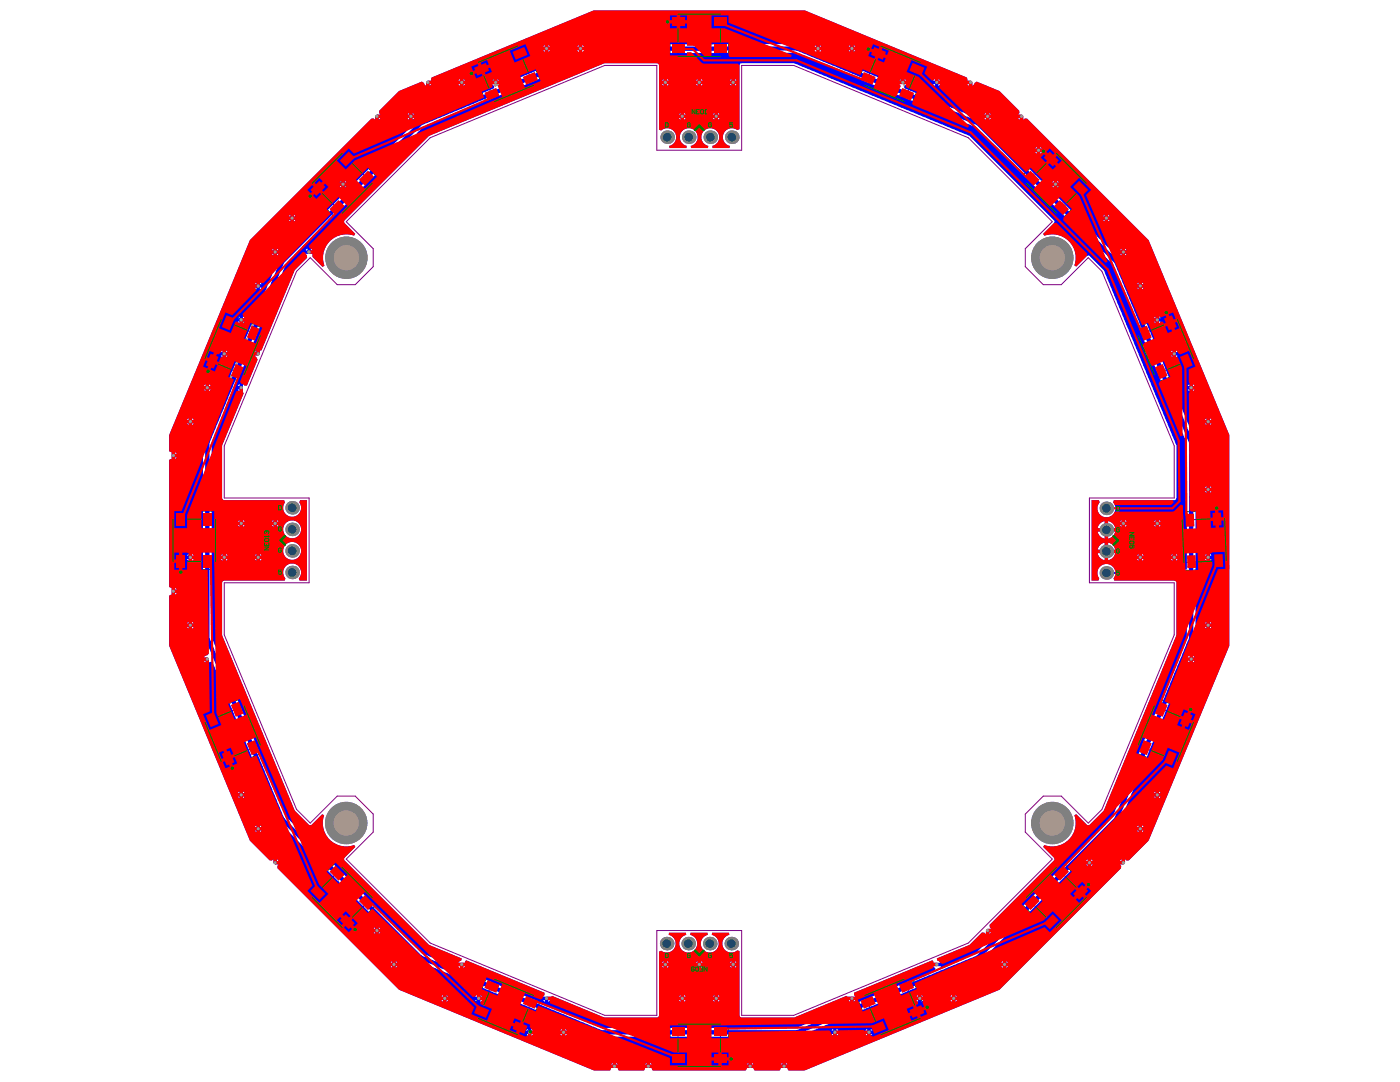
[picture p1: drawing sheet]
<svg xmlns="http://www.w3.org/2000/svg" width="279mm" height="216mm" viewBox="0 0 279 216" stroke-linecap="round" stroke-linejoin="round" font-family="sans-serif">
<g fill="none" stroke="#008000" stroke-width=".2">
<path d="M93.8 12.7l10.8-4.5 3.6 8.6-10.8 4.5zM133.7 2.4h11.7v9.3h-11.7zM174.5 8.2l10.8 4.5-3.6 8.6-10.8-4.5zM60.9 37.4l8.2-8.2 6.6 6.5-8.3 8.3zM203.4 35.7l6.6-6.5 8.2 8.2-6.5 6.6zM44.4 62.1l8.6 3.6-4.5 10.7-8.6-3.5zM226.1 65.7l8.6-3.6 4.5 10.8-8.6 3.5zM34.1 102h9.3v11.7h-9.3zM235.5 102.2l9.3-.4 .4 11.7-9.3 .3zM230.6 139.2l8.6 3.6-4.5 10.8-8.6-3.6zM39.9 142.8l8.6-3.6 4.5 10.8-8.6 3.6zM60.9 178.2l6.5-6.5 8.3 8.2-6.6 6.6z"/>
<path d="M203.4 179.9l8.3-8.2 6.5 6.5-8.2 8.3zM97.4 194.4l10.8 4.5-3.6 8.6-10.8-4.5zM170.9 198.9l10.8-4.5 3.6 8.6-10.8 4.5zM133.7 203.9h11.7v9.3h-11.7z"/>
</g>
<g fill="none" stroke="#800080" stroke-width=".21">
<path d="M95.5 12.4l7.8-3.2 3.2 7.8-7.8 3.3zM135.3 2.8h8.5v8.5h-8.5zM175.8 9.2l7.8 3.2-3.2 7.9-7.8-3.3zM62.3 36.6l6-6 6 6-6 6zM204.8 36.6l6-6 6 6-6 6zM44.1 63.7l7.9 3.3-3.3 7.8-7.8-3.2zM227.1 67l7.9-3.3 3.2 7.9-7.8 3.2zM34.5 103.6h8.5v8.5h-8.5zM235.9 103.8l8.5-.4 .3 8.5-8.4 .3zM40.9 144.1l7.8-3.2 3.3 7.8-7.9 3.2zM230.4 140.9l7.8 3.2-3.2 7.8-7.9-3.2zM62.3 179.1l6-6 6 6-6 6z"/>
<path d="M204.8 179.1l6-6 6 6-6 6zM98.7 195.4l7.8 3.2-3.2 7.9-7.8-3.3zM172.6 198.6l7.8-3.2 3.2 7.8-7.8 3.3zM135.3 204.4h8.5v8.4h-8.5z"/>
</g>
<g fill="none" stroke="#800080" stroke-width=".34">
<circle cx="94.1" cy="14.7" r=".17"/>
<circle cx="133.2" cy="4.4" r=".17"/>
<circle cx="173.3" cy="9.8" r=".17"/>
<circle cx="61.9" cy="39.2" r=".17"/>
<circle cx="208.2" cy="30.2" r=".17"/>
<circle cx="41.5" cy="74.1" r=".17"/>
<circle cx="232.7" cy="62.4" r=".17"/>
<circle cx="36.1" cy="114.2" r=".17"/>
<circle cx="242.8" cy="101.4" r=".17"/>
<circle cx="46.4" cy="153.3" r=".17"/>
<circle cx="237.6" cy="141.6" r=".17"/>
<circle cx="217.2" cy="176.5" r=".17"/>
<circle cx="70.9" cy="185.5" r=".17"/>
<circle cx="105.8" cy="205.9" r=".17"/>
<circle cx="145.9" cy="211.3" r=".17"/>
<circle cx="185" cy="201" r=".17"/>
</g>
<g fill="none" stroke="#800080" stroke-width=".2">
<path d="M59.2 54.1l2.7-2.7 5.4 5.4h3.6l3.6-3.6v-3.6l-5.4-5.4 16.8-16.7 34.8-14.4h10.4v16.9h16.9v-16.9h10.4l34.8 14.4 16.8 16.7-5.4 5.4v3.6l3.6 3.6h3.6l5.4-5.4 2.7 2.7 14.4 34.9v10.4h-16.9v16.9h16.9v10.4l-14.4 34.8-2.7 2.7-5.4-5.3h-3.6l-3.6 3.5v3.6l5.4 5.4-16.8 16.8-34.8 14.4h-10.4v-16.9h-16.9v16.9h-10.4l-34.8-14.4-16.8-16.8 5.4-5.4v-3.6l-3.6-3.5h-3.6l-5.4 5.3-2.7-2.7-14.4-34.8v-10.4h16.9v-16.9h-16.9v-10.4z"/>
<circle cx="69.1" cy="51.4" r="2.54"/>
<circle cx="210" cy="51.4" r="2.54"/>
<circle cx="69.1" cy="164.2" r="2.54"/>
<circle cx="210" cy="164.2" r="2.54"/>
</g>
<g fill="none" stroke="#c0c073" stroke-width=".2">
<path d="M132.9 24.7l.1-.1h.4v.8h-.4l-.1-.1zM137.3 24.7l.1-.1 .4 .1v.6l-.4 .1-.1-.4h.2M141.5 24.7l.1-.1 .5 .1v.6l-.2 .1-.4-.1v-.3h.3M145.7 24.6h.6v.4l-.4-.2-.2 .5 .2 .1 .4-.1M55.5 113.7h.6v.4l-.3-.1-.3 .1 .2 .4 .4-.1M55.5 101l.2-.2h.4v.9h-.4l-.2-.2zM55.5 105.2l.2-.1 .4 .1v.6l-.1 .1-.5-.1v-.3h.3M55.5 109.4l.2-.1 .4 .1v.6l-.1 .1-.5-.1v-.3h.3M222.8 101.3l.1-.1h.4v.8h-.4l-.1-.1zM222.8 105.5l.1-.1 .4 .1v.6l-.1 .1-.4-.1v-.3h.3M222.8 109.8l.1-.2 .4 .2v.5l-.1 .2-.4-.2v-.3h.3M222.8 114h.5v.4l-.2-.1-.3 .1 .1 .5 .4-.2"/>
<path d="M132.8 190.3l.2-.2h.4v.9h-.4l-.2-.1zM137.2 190.3l.2-.2 .4 .2v.6l-.2 .1-.4-.1v-.3h.3M141.5 190.3l.1-.2 .4 .2v.6l-.1 .1-.4-.1v-.3h.2M145.7 190.1h.6v.5l-.3-.2-.3 .2 .1 .4 .5-.1"/>
</g>
<path d="M95.4 15.7l1 2.4 .6-3.1 1 2.4M99.1 15.6l-.8 .3M99.4 14l-1.6 .7 1 2.4 1.6-.7M100.6 13.6l.8-.4 .6 .3 .6 1.5-.2 .6-.8 .3-.6-.2-.6-1.6zM103 12.6l1 2.4M103.4 12.4l-.8 .3" fill="none" stroke="#c0c073" stroke-width=".43"/>
<circle cx="104" cy="15" r=".21" fill="#c0c073"/>
<path d="M103.4 14.7l.6 .3M105 11.7l.8-.3 .5 .2 .2 .4-.2 .6-1.2 .5-.4-.8zM105.1 13.1l1.1 .5h.9M63.7 39.5l1.9 1.8-.6-3 1.8 1.8M66.8 36.5l-1.2 1.2 1.8 1.8 1.2-1.2M67.1 38l-.6 .6M67.7 35.6l.6-.6h.6l1.2 1.2v.6l-.6 .6h-.6l-1.2-1.2zM69.5 33.7l1.8 1.9M69.8 33.4l-.6 .6" fill="none" stroke="#c0c073" stroke-width=".43"/>
<circle cx="71.3" cy="35.6" r=".21" fill="#c0c073"/>
<path d="M70.7 35.6h.6M71 32.8v-.6l.6-.6h.6l.7 .6v.6l-.3 .3-1 .3 1 1 1.2-1.3M45.3 70.3l-.6 1.6 2.3 1 .7-1.6M46.1 68.3l.6-.2 1.6 .6 .2 .6-.3 .8-.6 .2-1.6-.6-.2-.6zM46.2 71.6l-.3 .8M46.7 73.7l-2.4-1 1.8 2.6-2.4-1M46.8 66.7l2.4 1M47 66.3l-.4 .8" fill="none" stroke="#c0c073" stroke-width=".43"/>
<circle cx="49.2" cy="67.7" r=".21" fill="#c0c073"/>
<path d="M47.9 64l2.4 .9-1.7 .7 .7-1.5M49.2 67.7l-.6 .3M37.6 107.3l.4-.4h1.7l.5 .4v.9l-.5 .4h-1.7l-.4-.4zM37.6 109.5v1.7h2.6v-1.7M37.6 105.2v.8M37.6 105.6h2.6M38.9 110.3v.9M40.2 112h-2.6l2.6 1.8h-2.6" fill="none" stroke="#c0c073" stroke-width=".43"/>
<circle cx="40.2" cy="105.6" r=".21" fill="#c0c073"/>
<path d="M39.3 102.2h.4l.5 .4v.8l-.5 .5M40.2 105.6l-.5 .4" fill="none" stroke="#c0c073" stroke-width=".43"/>
<circle cx="39.3" cy="102.2" r=".21" fill="#c0c073"/>
<path d="M38.9 102.6v.4M38.9 102.6l-.5-.4h-.4l-.4 .4v.8l.4 .5M39.3 102.2l-.4 .4M45.5 145.8l1.5-.7 .6 .2 .3 .8-.2 .6-1.6 .6-.5-.2-.4-.8zM46.9 143.7l-2.3 1-.2-.4 .3 .8M47.6 148.6l.3 .8M48.4 147.3l.7 1.6-2.4 1-.7-1.6M49.4 149.7l-2.4 1 3.1 .6-2.4 1" fill="none" stroke="#c0c073" stroke-width=".43"/>
<circle cx="46.9" cy="143.7" r=".21" fill="#c0c073"/>
<path d="M43.3 141.5l.6 1.6 .9-2.2 .4-.2 .6 .3 .3 .8-.2 .5M46.9 143.7l-.2 .6M65.1 177.5l.6 .6M66.7 178.4l1.2-1.2h.6l.6 .6v.6l-1.2 1.2h-.6l-.6-.6zM67.3 176l-1.9 1.8M70 178.7l1.2 1.2-1.8 1.9-1.2-1.3M69.7 180.2l.6 .6M71.8 180.5l-1.8 1.9 3-.6-1.8 1.8" fill="none" stroke="#c0c073" stroke-width=".43"/>
<circle cx="67.3" cy="176" r=".21" fill="#c0c073"/>
<path d="M63.6 176l.6 .6M65.7 174.5l-1.8 1.8M67.3 176v.6" fill="none" stroke="#c0c073" stroke-width=".43"/>
<circle cx="65.7" cy="174.5" r=".21" fill="#c0c073"/>
<path d="M65.7 174.5v.6M99.4 199l-1 2.4M100.4 199.9l.6-.3 .8 .4 .2 .5-.6 1.6-.6 .3-.8-.4-.2-.5zM98 201.2l.8 .3M103 200.5l1.6 .6-1 2.4-1.6-.7M103.3 202l.8 .3M105.3 201.4l-.9 2.4 2.5-1.7-.9 2.4" fill="none" stroke="#c0c073" stroke-width=".43"/>
<circle cx="99.4" cy="199" r=".21" fill="#c0c073"/>
<g fill="none" stroke="#c0c073" stroke-width=".43">
<path d="M208.3 32.7l-1.9 1.9 3.1-.6-1.9 1.8M209.2 35.5l.6 .6M211.3 35.8l-1.2-1.2-1.8 1.8 1.2 1.2M211.6 36.7h.6l.6 .6v.6l-1.2 1.2h-.6l-.6-.6v-.6zM212.2 39.7v.6l.6 .7h.6l.3-.4M231.9 67.6l.3 .7M232.1 70.3l1.6-.7 .5 .2 .3 .8-.2 .6-1.6 .7-.5-.3-.4-.8zM232.1 64.7l-2.4 1 3 .6-2.3 1M233.7 68.6l-.6-1.5-2.4 .9 .6 1.6M235.5 73l-2.4 1 .7-1.7 .7 1.6M239.5 108.8l1.7-.1 .4 .4 .1 .9-.4 .4-1.8 .1-.4-.4v-.9zM240.2 106.1l.1 .9"/>
<path d="M241.3 111.3l.4 .4 .1 .8-.4 .5h-.9l-.4-.4-.1-.4 .4-.9-1.3 .1 .1 1.7M241.4 103.5l-2.6 .1 2.7 1.6-2.6 .1M241.6 107.8l-.1-1.7-2.6 .1 .1 1.7M230.8 147.1l.6-.2 1.6 .7 .2 .5-.3 .8-.6 .3-1.6-.7-.2-.6zM231.2 149.6l.8 .3 .2 .6-.3 .8-.6 .2-.4-.1-.2-.6zM231.2 149.6l-1.1 .5-.7 .6M231.3 145.9l.7-1.5 2.4 .9-.7 1.6M233.2 144.9l-.4 .7M235.4 143l-2.4-1 1.7 2.6-2.4-1M208.1 179.7l.6-.6h.7l1.2 1.2v.6l-.6 .6h-.6l-1.3-1.2zM209.7 178.2l1.2-1.2 1.8 1.8-1.2 1.2M211.5 176.4l1.8 1.8-.6-3 1.8 1.8"/>
<path d="M211.8 177.9l-.6 .6M96.1 198.1l.5-.3 .8 .4 .2 .5-.6 1.6-.6 .2-.8-.3-.2-.5zM99.4 199l.2 .5M177.5 199.6l1.6-.7 1 2.4-1.6 .7M179.9 198.6l1 2.4 .6-3 1 2.3M207.2 180.6l-1.2 1.2 .3 .4h2.4l.3 .3M134.4 208.7h1.3l.5-.4v-.5l-.5-.4h-.8l-.5 .4v1.8l.5 .4h.8l.5-.4M137.5 207.4h.8l.4 .4v1.8l-.4 .4h-.8l-.5-.4v-1.8zM139.6 207.4h1.7v2.6h-1.7M140.5 208.7h.8M142.2 207.4v2.6l1.7-2.6v2.6M174.4 202.3l.3-.6-.2-.4-.6-.2-.8 .3-.2 .6 .2 .4 .5 .2"/>
<path d="M174.4 202.3l.6 .2 .1 .4-.2 .6-.8 .3-.5-.2-.2-.4 .2-.6M174.4 202.3l-.8 .3M175.5 200.4l.8-.3 .6 .2 .6 1.6-.2 .6-.8 .3-.6-.2-.6-1.6zM179.6 200.1l-.8 .4"/>
</g>
<circle cx="213.7" cy="40.6" r=".21" fill="#c0c073"/>
<g fill="none" stroke="#c0c073" stroke-width=".43">
<path d="M135.6 6.1v2.6l1.7-2.6v2.6M138.2 7.4h.8M139.9 6.1h-1.7v2.6h1.7M140.7 6.5l.5-.4h.8l.5 .4v1.7l-.5 .5h-.8l-.5-.5zM143.3 6.1h.9M143.8 6.1v2.6M174.1 11.9l-1 2.4 2.6-1.7-1 2.4M176 14.1l.8 .3M178.1 13.6l-1.6-.7-1 2.4 1.6 .6M178.7 14.3l.6-.2 .8 .3 .2 .5-.7 1.6-.5 .3-.8-.4-.3-.5zM182.8 15.5l-1.6-.6 1 2.2-.2 .4-.5 .3-.8-.4-.3-.5M213.4 39.7l.3 .3"/>
<path d="M213.4 38.5h.6l.6 .6v.6l-.3 .3h-.6M213.7 40v.6"/>
</g>
<circle cx="143.8" cy="8.7" r=".21" fill="#c0c073"/>
<path d="M143.3 8.2l.5 .5" fill="none" stroke="#c0c073" stroke-width=".43"/>
<g fill="#00f">
<path d="M57.1 52.7l27.3-27.3 35.7-14.8 38.8-.1 35.8 14.9 27.3 27.3 14.9 35.8v25.2l-14.4-.1a1.8 1.8 0 0 0-2.6-.8 1.8 1.8 0 0 0-.5 2.6l-.2 .5h-1.3v-16.1h1.4l.2 .4-.1 .1a1.8 1.8 0 0 0 .2 2.5 1.8 1.8 0 0 0 2.5-.1 1.8 1.8 0 0 0 0-2.5l.2-.4h12l.4-.1 .1-.3v-10.4l-14.5-35-2.9-3-.5 .1-2.1 2.1-.4-.2 .2-.5a4.7 4.7 0 0 0-6.2-5.5l-.2-.3 2.1-2.2 .1-.3-.1-.3-16.7-16.7-35-14.5-10.6-.1-.3 .1-.1 .4v12.7l-.5 .1-.4-.2a1.79 1.79 0 0 0-2.4 1.1 1.79 1.79 0 0 0 1.3 2.3v.4h-3.4v-.4l.2-.1a1.8 1.8 0 0 0 .8-2.8 1.8 1.8 0 0 0-2.9 .2 1.8 1.8 0 0 0 1 2.7v.4h-3.4v-.4l.2-.1a1.8 1.8 0 0 0 .8-2.8 1.8 1.8 0 0 0-2.9 .2 1.8 1.8 0 0 0 1 2.7v.4h-3.4v-.4l.2-.1a1.79 1.79 0 0 0 .9-2.6 1.79 1.79 0 0 0-2.7-.4l-.5-.1v-12.8l-.1-.4-.3-.1-10.6 .1-35 14.5-16.7 16.7-.1 .3 .1 .3 2.1 2.1-.2 .4-.5-.1a4.7 4.7 0 0 0-5.5 6.1l-.3 .3-2-2v-.7h-1.4l.2 .3 .1 .5-2.5 2.6-6.6 15.9h-.3v.7h-.4v.3h-.7l.6 .9-2.1 5.1h-.5l-.3-.2v1.6l.1 .2-4.3 10.5v10.4l.1 .3 .4 .1h11.9l.2 .4-.3 .4a1.8 1.8 0 0 0 1.9 2.5 1.8 1.8 0 0 0 1.2-2.9l.2-.4h1.3v16.1h-1.4l-.2-.5 .1-.1a1.8 1.8 0 0 0-.2-2.4 1.8 1.8 0 0 0-2.5 .1 1.8 1.8 0 0 0 0 2.4l-.2 .5h-12l-.4 .1-.1 .3v10.4l14.5 35 2.9 2.9 .5-.1 2.1-2 .4 .2-.2 .4a4.7 4.7 0 0 0 6.2 5.5l.2 .4-2.1 2.1-.1 .3 .1 .3 16.7 16.8 6.6 2.7v.5l-.4 .1-.2 .3h1.3v-.1l.2-.4 15.7 6.5v.5l-.3 .3h1.6l.2-.2 10.5 4.3h10.6l.2-.4v-12.7l.5-.2a1.79 1.79 0 0 0 2.7-.6 1.79 1.79 0 0 0-1.2-2.6v-.4h3.4v.4l-.2 .1a1.8 1.8 0 0 0-.8 2.8 1.8 1.8 0 0 0 3-.2 1.8 1.8 0 0 0-1.1-2.7v-.4h3.4v.4l-.2 .1a1.8 1.8 0 0 0-.8 2.8 1.8 1.8 0 0 0 3-.2 1.8 1.8 0 0 0-1.1-2.7v-.4h3.4v.4l-.2 .1a1.79 1.79 0 0 0-.9 2.6 1.79 1.79 0 0 0 2.7 .4l.5 .2v12.8l.1 .3 .3 .1h10.6l10.3-4.3 .2 .2h1.6l-.3-.3v-.5l15.7-6.5 .2 .4v.1h1.3l-.2-.3-.3-.1-.1-.5 6.4-2.6 2.6-2.5h.5l.3 .3v-.7h.3v-.4h.7l-.3-.3v-.5l12.8-12.8 .1-.3-.1-.3-2.1-2.1 .2-.4 .5 .2a4.7 4.7 0 0 0 5.5-6.1l.4-.2 2.1 2 .3 .2 .3-.2 2.8-2.8 14.5-35v-10.4l-.1-.3-.4-.1h-11.9l-.2-.5 .3-.4h14.4v12.2l-14.9 35.7-27.3 27.4-6.7 2.8-.3-.3h-1.4l.4 .4v.4l-27.8 11.5h-38.7l-27.8-11.5v-.4l.4-.4h-1.4l-.3 .3-6.7-2.8-27.3-27.4-14.9-35.7v-38.7zM146.7 15.7v.4h.3zM145.7 16l-.1 .1h.4v-.4zM139.9 15.7v.4h.3zM138.9 16v.1h.3v-.4zM133.1 15.7v.4h.4zM132.1 16v.1h.3v-.4zM146.7 16.8v.3l.3-.3zM145.6 16.8l.4 .3v-.3zM139.9 16.8v.3l.3-.3zM138.9 16.8l.3 .3v-.3zM133.1 16.8v.3l.4-.3zM132.1 16.8l.3 .3v-.3zM143.3 22.5v.4h.3zM142.3 22.8l-.1 .1h.4v-.4zM136.5 22.5v.4h.4zM135.5 22.8v.1h.3v-.4zM143.3 23.5v.4l.3-.4zM142.2 23.5l.4 .4v-.4zM136.5 23.5v.4l.4-.4zM135.5 23.5l.3 .4v-.4zM62 49.6v.3h.4zM61 49.9h.3v-.3zM50.9 70.2l-.1 .1h.4v-.4zM47.5 76.9v.1h.3v-.3zM47.5 77.7l.3 .4v-.4zM231.3 103.8v.3h.4zM230.3 104v.1h.3v-.3zM224.5 103.8v.3h.4zM223.5 104v.1h.3v-.3zM55.3 103.8v.3h.3zM54.3 104l-.1 .1h.4v-.3zM48.5 103.8v.3h.3zM47.5 104v.1h.3v-.3zM231.3 104.8v.3l.4-.3zM230.3 104.8l.3 .3v-.3zM224.5 104.8v.3l.4-.3zM223.5 104.8l.3 .3v-.3zM55.3 104.8v.3l.3-.3zM54.2 104.8l.4 .3v-.3zM48.5 104.8v.3l.3-.3zM47.5 104.8l.3 .3v-.3zM221.1 104v1.4h1.5a1.73 1.73 0 0 0-1.5-1.4zM219.4 104.6l-.4 .8h1.5v-1.4l-.8 .3zM56.5 105.6a1.8 1.8 0 0 0 3.6 0 1.8 1.8 0 0 0-3.6 0zM219 106.1a1.74 1.74 0 0 0 1.5 1.4v-1.4zM221.1 106.1v1.4a1.73 1.73 0 0 0 1.5-1.4zM221.1 108.3v1.4h1.5a1.73 1.73 0 0 0-1.5-1.4zM219.4 108.9l-.4 .8h1.5v-1.4l-.8 .3zM234.7 110.5v.4h.3zM233.7 110.8v.1h.3v-.4zM227.9 110.5v.4h.4zM226.9 110.8v.1h.3v-.4zM51.9 110.5v.4h.3zM50.9 110.8l-.1 .1h.4v-.4zM45.1 110.5v.4h.3zM44.1 110.8v.1h.3v-.4zM56.5 109.9a1.8 1.8 0 0 0 3.6 0 1.8 1.8 0 0 0-3.6 0zM219 110.4a1.74 1.74 0 0 0 1.5 1.4v-1.4zM221.1 110.4v1.4a1.73 1.73 0 0 0 1.5-1.4zM234.7 111.6v.3l.3-.3zM233.7 111.6l.3 .3v-.3zM227.9 111.6v.3l.4-.3zM226.9 111.6l.3 .3v-.3zM51.9 111.6v.3l.3-.3zM50.8 111.6l.4 .3v-.3zM45.1 111.6v.3l.3-.3zM44.1 111.6l.3 .3v-.3zM197.4 186v.4l.4-.4zM146.7 191.8v.3h.3zM145.9 191.8l-.3 .3h.4v-.3zM139.9 191.8v.3h.3zM139.1 191.8l-.2 .3h.3v-.3zM133.1 191.8v.3h.4zM132.3 191.8l-.2 .3h.3v-.3zM146.7 192.8v.3l.3-.3zM145.6 192.8l.4 .3v-.3zM139.9 192.8v.3l.3-.3zM138.9 192.8l.3 .3v-.3zM133.1 192.8v.3l.4-.3zM132.1 192.8l.3 .3v-.3zM143.3 198.5v.4h.3zM142.5 198.6l-.3 .3h.4v-.4zM136.5 198.5v.4h.4zM135.7 198.6l-.2 .3h.3v-.4zM170.4 199.6v.3l.3-.3zM169.3 199.6l.4 .3v-.3zM143.3 199.6v.3l.3-.3zM142.2 199.6l.4 .3v-.3zM136.5 199.6v.3l.4-.3zM135.5 199.6l.3 .3v-.3zM109.4 199.6v.3l.4-.3zM108.4 199.6l.3 .3v-.3z"/>
<path d="M49.9 47.9l24.2-24.2 .5-.1 .3 .3v-.7h.3v-.3h.7l-.2-.3v-.5l3.9-3.9 4.6-1.9 .8 .8v-.7h.4v-.3h.7v-.6l32.4-13.4h42.1l32.4 13.4v.6h.7v.3h.4v.7l.8-.8 4.6 1.9 3.9 3.9v.5l-.2 .3h.7v.3h.3v.7l.3-.3 .5 .1 24.2 24.2 16.1 38.9v42.1l-16.1 38.8-3.9 4h-.5l-.3-.3v.7h-.3v.4h-.7l.3 .3-.1 .4-24.2 24.3-38.9 16.1h-3.3l-.1-.5h-1.4l-.2 .5h-5l-.2-.5h-1.4l-.2 .5h-18.5l-.2-.5h-1.4l-.2 .5h-5l-.2-.5h-1.4l-.1 .5h-3.3l-38.9-16.1-24.2-24.3-.1-.4 .3-.3h-.7v-.4h-.3v-.7l-.3 .3h-.5l-3.9-4-16.1-38.8v-10.1l.5-.1v-1.4l-.5-.2v-25.3l.5-.2v-1.4l-.5-.2v-3.2zM135.7 3.7v.3h.4zM134.8 3.9l-.1 .1h.4v-.3zM135.7 4.7v.3l.4-.3zM134.7 4.7l.4 .3v-.3zM170.4 9v.3h.3zM169.6 9l-.3 .3h.4v-.3zM163.6 9v.3h.3zM115.2 9.2v.1h.3v-.3zM109.4 9v.3h.4zM108.4 9.2v.1h.3v-.3zM55.7 51.6l-15.2 36.8v38.9l1.2 3.1a.73 .73 0 0 1-.8 .5l-.2 .3h.7v.3h.3v.7l.2-.1h.5l13.3 32 27.6 27.5 36.8 15.3h38.9l36.4-15 28-27.8 13.3-32h.5l.2 .1v-.7h.3v-.3h.7l-.2-.3a.73 .73 0 0 1-.8-.5l1.2-3.1v-38.9l-15-36.4-27.8-28-15.3-6.4v-.5l.4-.3h-1.5l-.3 .2-15.2-6.3-.1-.5 .1-.2h-.7v-.3h-.3v-.7l-.3 .2a.73 .73 0 0 1-.5 .8l-3.1-1.2h-39l-3 1.2a.73 .73 0 0 1-.5-.8l-.3-.2v.7h-.3v.3h-.7l.1 .2-.1 .5-15.2 6.3-.3-.2h-1.5l.4 .3v.5l-15.3 6.4zM175.7 10v.3h.3zM174.7 10.2l-.1 .1h.4v-.3zM170.4 10v.4l.3-.4zM169.3 10l.4 .4v-.4zM109.4 10v.4l.4-.4zM108.4 10l.3 .4v-.4zM175.7 11v.3l.3-.3zM174.6 11l.4 .3v-.3zM96.5 13.1v.4h.3zM95.5 13.4l-.1 .1h.4v-.4zM96.5 14.2v.3l.3-.3zM95.4 14.2l.4 .3v-.3zM187.3 15.7v.4h.3zM186.3 16v.1h.3v-.4zM180.5 15.7v.4h.4zM179.5 16v.1h.3v-.4zM99.3 15.7v.4h.3zM98.3 16l-.1 .1h.4v-.4zM92.5 15.7v.4h.3zM91.5 16v.1h.3v-.4zM193 16.8l.4 .3v-.3zM187.3 16.8v.3l.3-.3zM186.3 16.8l.3 .3v-.3zM92.5 16.8v.3l.3-.3zM91.5 16.8l.3 .3v-.3zM85.7 16.8v.3l.4-.3zM197.4 22.5v.4h.4zM196.5 22.8l-.1 .1h.4v-.4zM82.3 22.5v.4h.4zM81.3 22.8v.1h.4v-.4zM203.2 23.5l.3 .4v-.4zM197.4 23.5v.4l.4-.4zM196.4 23.5l.4 .4v-.4zM82.3 23.5v.4l.4-.4zM81.3 23.5l.4 .4v-.4zM75.6 23.5v.4l.3-.4zM207.6 29.3v.3h.4zM206.6 29.5v.1h.3v-.3zM207.6 30.3v.4l.4-.4zM206.6 30.3l.3 .4v-.4zM210.1 31v.4h.4zM209.1 31.3v.1h.4v-.4zM210.1 32.1v.3l.4-.3zM209.1 32.1l.4 .3v-.3zM211 36.1v.3h.3zM210 36.3v.1h.3v-.3zM68.8 36.1v.3h.3zM67.8 36.3v.1h.3v-.3zM63.8 36.9v.4h.3zM62.8 37.2l-.1 .1h.4v-.4zM68.8 37.1v.3l.3-.3zM67.8 37.1l.3 .3v-.3zM211 37.1v.3l.3-.3zM210 37.1l.3 .3v-.3zM63.8 37.9v.4l.3-.4zM62.7 37.9l.4 .4v-.4zM221.1 42.8v.4h.4zM220.2 43.1l-.1 .1h.4v-.4zM58.6 42.8v.4h.4zM57.6 43.1v.1h.4v-.4zM221.1 43.9v.3l.4-.3zM220.1 43.9l.4 .3v-.3zM58.6 43.9v.3l.4-.3zM57.6 43.9l.4 .3v-.3zM224.5 49.6v.3h.4zM223.5 49.9h.3v-.3zM55.3 49.6v.3h.3zM54.3 49.9h-.1h.4v-.3zM224.5 50.6v.4l.4-.4zM223.5 50.6l.3 .4v-.4zM55.3 50.6v.4l.3-.4zM54.2 50.6l.4 .4v-.4zM227.9 56.4v.3h.4zM226.9 56.6v.1h.3v-.3zM51.9 56.4v.3h.3zM50.9 56.6l-.1 .1h.4v-.3zM227.9 57.4v.3l.4-.3zM226.9 57.4l.3 .3v-.3zM51.9 57.4v.3l.3-.3zM50.8 57.4l.4 .3v-.3zM231.3 63.1v.4h.4zM230.3 63.4v.1h.3v-.4zM48.5 63.1v.4h.3zM47.5 63.4v.1h.3v-.4zM233.9 63.7v.4h.4zM232.9 64v.1h.3v-.4zM48.5 64.2v.3l.3-.3zM47.5 64.2l.3 .3v-.3zM231.3 64.2v.3l.4-.3zM230.3 64.2l.3 .3v-.3zM233.9 64.7v.4l.4-.4zM232.9 64.7l.3 .4v-.4zM234.7 69.9v.4h.3zM233.7 70.2v.1h.3v-.4zM45.1 69.9v.4h.3zM44.1 70.2v.1h.3v-.4zM234.7 70.9v.4l.3-.4zM233.7 70.9l.3 .4v-.4zM45.1 70.9v.4l.3-.4zM44.1 70.9l.3 .4v-.4zM42.7 71.4v.3h.3zM41.7 71.6v.1h.3v-.3zM42.7 72.4v.4l.3-.4zM41.7 72.4l.3 .4v-.4zM238.1 76.7v.3h.3zM237.1 76.9l-.1 .1h.4v-.3zM41.7 76.7v.3h.4zM40.7 76.9v.1h.3v-.3zM41.7 77.7v.4l.4-.4zM40.7 77.7l.3 .4v-.4zM238.1 77.7v.4l.3-.4zM237 77.7l.4 .4v-.4zM241.5 83.4v.4h.3zM240.5 83.7l-.1 .1h.4v-.4zM38.3 83.4v.4h.4zM37.3 83.7v.1h.3v-.4zM241.5 84.5v.3l.3-.3zM240.4 84.5l.4 .3v-.3zM38.3 84.5v.3l.4-.3zM37.3 84.5l.3 .3v-.3zM34.9 90.2v.4h.4zM34.9 91.2v.4l.4-.4zM241.5 97v.3h.3zM240.5 97.2l-.1 .1h.4v-.3zM241.5 98v.4l.3-.4zM240.4 98l.4 .4v-.4zM243.2 102.9v.3h.4zM242.2 103.1v.1h.3v-.3zM243.2 103.9v.4l.4-.4zM242.2 103.9l.3 .4v-.4zM241.5 110.5v.4h.3zM240.5 110.8l-.1 .1h.4v-.4zM38.3 110.5v.4h.4zM37.3 110.8v.1h.3v-.4zM36.4 111.3v.3h.3zM35.4 111.5v.1h.3v-.3zM241.5 111.6v.3l.3-.3zM240.4 111.6l.4 .3v-.3zM38.3 111.6v.3l.4-.3zM37.3 111.6l.3 .3v-.3zM36.4 112.3v.4l.3-.4zM35.4 112.3l.3 .4v-.4zM34.9 117.3v.3h.4zM34.9 118.3v.4l.4-.4zM241.5 124.1v.3h.3zM240.5 124.3l-.1 .1h.4v-.3zM38.3 124.1v.3h.4zM37.3 124.3v.1h.3v-.3zM241.5 125.1v.3l.3-.3zM240.4 125.1l.4 .3v-.3zM38.3 125.1v.3l.4-.3zM37.3 125.1l.3 .3v-.3zM238.1 131.9v.3l.3-.3zM40.7 131.9l.3 .3v-.3zM237.1 142.9v.4h.3zM236.1 143.2v.1h.3v-.4zM237.1 143.9v.4l.3-.4zM236.1 143.9l.3 .4v-.4zM45.9 150.6v.3h.3zM44.9 150.8l-.1 .1h.4v-.3zM45.9 151.6v.3l.3-.3zM44.8 151.6l.4 .3v-.3zM231.3 157.9v.4h.4zM230.3 158.2v.1h.3v-.4zM48.5 157.9v.4h.3zM47.5 158.2v.1h.3v-.4zM231.3 158.9v.4l.4-.4zM230.3 158.9l.3 .4v-.4zM48.5 158.9v.4l.3-.4zM47.5 158.9l.3 .4v-.4zM227.9 164.7v.3h.4zM226.9 164.9v.1h.3v-.3zM51.9 164.7v.3h.3zM50.9 164.9l-.1 .1h.4v-.3zM227.9 165.7v.4l.4-.4zM226.9 165.7l.3 .4v-.4zM51.9 165.7v.4l.3-.4zM50.8 165.7l.4 .4v-.4zM223.5 171.7v.1h.3v-.4zM217.8 171.4v.4h.3zM216.8 171.7l-.1 .1h.4v-.4zM55.3 171.4v.4h.3zM217.8 172.5v.3l.3-.3zM216.7 172.5l.4 .3v-.3zM216 177.4v.3h.4zM215 177.6v.1h.3v-.3zM216 178.4v.4l.4-.4zM215 178.4l.3 .4v-.4zM69.6 183.2v.4h.4zM68.7 183.5l-.1 .1h.4v-.4zM69.6 184.3v.3l.4-.3zM68.6 184.3l.4 .3v-.3zM75.6 185v.3h.3zM74.6 185.2l-.1 .1h.4v-.3zM75.6 186v.4l.3-.4zM74.5 186l.4 .4v-.4zM200.8 191.8v.3h.4zM199.8 192v.1h.4v-.3zM79 191.8v.3h.3zM78 192l-.1 .1h.4v-.3zM200.8 192.8v.3l.4-.3zM199.8 192.8l.4 .3v-.3zM79 192.8v.3l.3-.3zM77.9 192.8l.4 .3v-.3zM190.7 198.5v.4h.3zM189.7 198.8l-.1 .1h.4v-.4zM183.9 198.5v.4h.4zM183.1 198.6l-.2 .3h.3v-.4zM95.9 198.5v.4h.3zM94.9 198.8l-.1 .1h.4v-.4zM89.1 198.5v.4h.4zM88.1 198.8v.1h.3v-.4zM190.7 199.6v.3l.3-.3zM189.6 199.6l.4 .3v-.3zM183.9 199.6v.3l.4-.3zM182.9 199.6l.3 .3v-.3zM95.9 199.6v.3l.3-.3zM94.8 199.6l.4 .3v-.3zM89.1 199.6v.3l.4-.3zM88.1 199.6l.3 .3v-.3zM183.3 201.1v.4h.4zM182.3 201.4v.1h.3v-.4zM183.3 202.2v.3l.4-.3zM182.3 202.2l.3 .3v-.3zM104.1 204.3v.4h.4zM103.1 204.6v.1h.3v-.4zM173.7 205.3v.3h.4zM173 205.3l-.3 .3h.4v-.3zM167 205.3v.3h.3zM166.2 205.3l-.3 .3h.4v-.3zM112.8 205.3v.3h.4zM111.8 205.6h.3v-.3zM106 205.3v.3h.4zM105 205.6h.4v-.3zM104.1 205.3v.4l.4-.4zM103.1 205.3l.3 .4v-.4zM173.7 206.3v.4l.4-.4zM172.7 206.3l.4 .4v-.4zM167 206.3v.4l.3-.4zM165.9 206.3l.4 .4v-.4zM112.8 206.3v.4l.4-.4zM111.8 206.3l.3 .4v-.4zM106 206.3v.4l.4-.4zM105 206.3l.4 .4v-.4zM144 210.6v.4h.4zM143 210.9v.1h.4v-.4zM144 211.6v.4l.4-.4zM143 211.6l.4 .4v-.4zM156.8 212.1v.3h.4zM156 212.1l-.2 .3h.3v-.3zM150 212.1v.3h.4zM149.3 212.1l-.3 .3h.4v-.3zM129.7 212.1v.3h.4zM129 212.1l-.3 .3h.4v-.3zM123 212.1v.3h.3zM122.2 212.1l-.3 .3h.4v-.3z"/>
</g>
<g fill="none" stroke="#00f" stroke-width=".85">
<path d="M143.7 9.7h-23.9l-35.8 14.9M143.7 9.7h15.3M159.1 9.7l36 14.9M83.9 24.7l-27.5 27.5M195.2 24.7l27.5 27.5M56.3 52.3l-14.9 35.9M222.8 52.3l14.9 35.9M41.4 88.4v38.9M237.7 88.4v38.9M41.4 127.4l14.9 36M237.7 127.4l-14.9 36M56.4 163.5l27.5 27.5"/>
<path d="M222.7 163.5l-27.5 27.5M84 191.1l36 14.9M195.1 191.1l-36 14.9M120.1 206h38.9"/>
</g>
<path d="M237.7 114.3h-16.9" fill="none" stroke="#00f" stroke-width=".43"/>
<circle cx="210" cy="164.2" r="4.2" fill="#808080"/>
<circle cx="210" cy="164.2" r="2.54" fill="#a6968d"/>
<circle cx="69.1" cy="164.2" r="4.2" fill="#808080"/>
<circle cx="69.1" cy="164.2" r="2.54" fill="#a6968d"/>
<circle cx="69.1" cy="51.4" r="4.2" fill="#808080"/>
<circle cx="69.1" cy="51.4" r="2.54" fill="#a6968d"/>
<circle cx="210" cy="51.4" r="4.2" fill="#808080"/>
<circle cx="210" cy="51.4" r="2.54" fill="#a6968d"/>
<circle cx="237.7" cy="77.4" r=".34" fill="#808080"/>
<circle cx="237.7" cy="77.4" r=".25" fill="#a6968d"/>
<circle cx="241.1" cy="84.1" r=".34" fill="#808080"/>
<circle cx="241.1" cy="84.1" r=".25" fill="#a6968d"/>
<circle cx="241.1" cy="97.7" r=".34" fill="#808080"/>
<circle cx="241.1" cy="97.7" r=".25" fill="#a6968d"/>
<circle cx="241.1" cy="111.2" r=".34" fill="#808080"/>
<circle cx="241.1" cy="111.2" r=".25" fill="#a6968d"/>
<circle cx="241.1" cy="124.8" r=".34" fill="#808080"/>
<circle cx="241.1" cy="124.8" r=".25" fill="#a6968d"/>
<circle cx="237.7" cy="131.5" r=".34" fill="#808080"/>
<circle cx="237.7" cy="131.5" r=".25" fill="#a6968d"/>
<circle cx="231" cy="63.8" r=".34" fill="#808080"/>
<circle cx="231" cy="63.8" r=".25" fill="#a6968d"/>
<circle cx="234.3" cy="70.6" r=".34" fill="#808080"/>
<circle cx="234.3" cy="70.6" r=".25" fill="#a6968d"/>
<circle cx="231" cy="104.4" r=".34" fill="#808080"/>
<circle cx="231" cy="104.4" r=".25" fill="#a6968d"/>
<circle cx="234.3" cy="111.2" r=".34" fill="#808080"/>
<circle cx="234.3" cy="111.2" r=".25" fill="#a6968d"/>
<circle cx="231" cy="158.6" r=".34" fill="#808080"/>
<circle cx="231" cy="158.6" r=".25" fill="#a6968d"/>
<circle cx="224.2" cy="50.3" r=".34" fill="#808080"/>
<circle cx="224.2" cy="50.3" r=".25" fill="#a6968d"/>
<circle cx="227.6" cy="57.1" r=".34" fill="#808080"/>
<circle cx="227.6" cy="57.1" r=".25" fill="#a6968d"/>
<circle cx="224.2" cy="104.4" r=".34" fill="#808080"/>
<circle cx="224.2" cy="104.4" r=".25" fill="#a6968d"/>
<circle cx="227.6" cy="111.2" r=".34" fill="#808080"/>
<circle cx="227.6" cy="111.2" r=".25" fill="#a6968d"/>
<circle cx="227.6" cy="165.4" r=".34" fill="#808080"/>
<circle cx="227.6" cy="165.4" r=".25" fill="#a6968d"/>
<circle cx="224.2" cy="172.1" r=".34" fill="#808080"/>
<circle cx="224.2" cy="172.1" r=".25" fill="#a6968d"/>
<circle cx="220.8" cy="43.5" r=".34" fill="#808080"/>
<circle cx="220.8" cy="43.5" r=".25" fill="#a6968d"/>
<circle cx="217.4" cy="172.1" r=".34" fill="#808080"/>
<circle cx="217.4" cy="172.1" r=".25" fill="#a6968d"/>
<circle cx="210.6" cy="36.7" r=".34" fill="#808080"/>
<circle cx="210.6" cy="36.7" r=".25" fill="#a6968d"/>
<circle cx="203.9" cy="23.2" r=".34" fill="#808080"/>
<circle cx="203.9" cy="23.2" r=".25" fill="#a6968d"/>
<circle cx="207.3" cy="30" r=".34" fill="#808080"/>
<circle cx="207.3" cy="30" r=".25" fill="#a6968d"/>
<circle cx="197.1" cy="23.2" r=".34" fill="#808080"/>
<circle cx="197.1" cy="23.2" r=".25" fill="#a6968d"/>
<circle cx="197.1" cy="185.7" r=".34" fill="#808080"/>
<circle cx="197.1" cy="185.7" r=".25" fill="#a6968d"/>
<circle cx="200.5" cy="192.4" r=".34" fill="#808080"/>
<circle cx="200.5" cy="192.4" r=".25" fill="#a6968d"/>
<circle cx="193.7" cy="16.4" r=".34" fill="#808080"/>
<circle cx="193.7" cy="16.4" r=".25" fill="#a6968d"/>
<circle cx="190.3" cy="199.2" r=".34" fill="#808080"/>
<circle cx="190.3" cy="199.2" r=".25" fill="#a6968d"/>
<circle cx="186.9" cy="16.4" r=".34" fill="#808080"/>
<circle cx="186.9" cy="16.4" r=".25" fill="#a6968d"/>
<circle cx="186.9" cy="192.4" r=".34" fill="#808080"/>
<circle cx="186.9" cy="192.4" r=".25" fill="#a6968d"/>
<circle cx="183.6" cy="199.2" r=".34" fill="#808080"/>
<circle cx="183.6" cy="199.2" r=".25" fill="#a6968d"/>
<circle cx="180.2" cy="16.4" r=".34" fill="#808080"/>
<circle cx="180.2" cy="16.4" r=".25" fill="#a6968d"/>
<circle cx="170" cy="9.7" r=".34" fill="#808080"/>
<circle cx="170" cy="9.7" r=".25" fill="#a6968d"/>
<circle cx="170" cy="199.2" r=".34" fill="#808080"/>
<circle cx="170" cy="199.2" r=".25" fill="#a6968d"/>
<circle cx="173.4" cy="206" r=".34" fill="#808080"/>
<circle cx="173.4" cy="206" r=".25" fill="#a6968d"/>
<circle cx="163.2" cy="9.7" r=".34" fill="#808080"/>
<circle cx="163.2" cy="9.7" r=".25" fill="#a6968d"/>
<circle cx="166.6" cy="206" r=".34" fill="#808080"/>
<circle cx="166.6" cy="206" r=".25" fill="#a6968d"/>
<circle cx="156.5" cy="212.8" r=".34" fill="#808080"/>
<circle cx="156.5" cy="212.8" r=".25" fill="#a6968d"/>
<circle cx="149.7" cy="212.8" r=".34" fill="#808080"/>
<circle cx="149.7" cy="212.8" r=".25" fill="#a6968d"/>
<circle cx="146.3" cy="16.4" r=".34" fill="#808080"/>
<circle cx="146.3" cy="16.4" r=".25" fill="#a6968d"/>
<circle cx="142.9" cy="23.2" r=".34" fill="#808080"/>
<circle cx="142.9" cy="23.2" r=".25" fill="#a6968d"/>
<circle cx="146.3" cy="192.4" r=".34" fill="#808080"/>
<circle cx="146.3" cy="192.4" r=".25" fill="#a6968d"/>
<circle cx="142.9" cy="199.2" r=".34" fill="#808080"/>
<circle cx="142.9" cy="199.2" r=".25" fill="#a6968d"/>
<circle cx="139.6" cy="16.4" r=".34" fill="#808080"/>
<circle cx="139.6" cy="16.4" r=".25" fill="#a6968d"/>
<circle cx="136.2" cy="23.2" r=".34" fill="#808080"/>
<circle cx="136.2" cy="23.2" r=".25" fill="#a6968d"/>
<circle cx="139.6" cy="192.4" r=".34" fill="#808080"/>
<circle cx="139.6" cy="192.4" r=".25" fill="#a6968d"/>
<circle cx="136.2" cy="199.2" r=".34" fill="#808080"/>
<circle cx="136.2" cy="199.2" r=".25" fill="#a6968d"/>
<circle cx="132.8" cy="16.4" r=".34" fill="#808080"/>
<circle cx="132.8" cy="16.4" r=".25" fill="#a6968d"/>
<circle cx="132.8" cy="192.4" r=".34" fill="#808080"/>
<circle cx="132.8" cy="192.4" r=".25" fill="#a6968d"/>
<circle cx="129.4" cy="212.8" r=".34" fill="#808080"/>
<circle cx="129.4" cy="212.8" r=".25" fill="#a6968d"/>
<circle cx="122.6" cy="212.8" r=".34" fill="#808080"/>
<circle cx="122.6" cy="212.8" r=".25" fill="#a6968d"/>
<circle cx="115.9" cy="9.7" r=".34" fill="#808080"/>
<circle cx="115.9" cy="9.7" r=".25" fill="#a6968d"/>
<circle cx="109.1" cy="9.7" r=".34" fill="#808080"/>
<circle cx="109.1" cy="9.7" r=".25" fill="#a6968d"/>
<circle cx="109.1" cy="199.2" r=".34" fill="#808080"/>
<circle cx="109.1" cy="199.2" r=".25" fill="#a6968d"/>
<circle cx="112.5" cy="206" r=".34" fill="#808080"/>
<circle cx="112.5" cy="206" r=".25" fill="#a6968d"/>
<circle cx="105.7" cy="206" r=".34" fill="#808080"/>
<circle cx="105.7" cy="206" r=".25" fill="#a6968d"/>
<circle cx="98.9" cy="16.4" r=".34" fill="#808080"/>
<circle cx="98.9" cy="16.4" r=".25" fill="#a6968d"/>
<circle cx="95.5" cy="199.2" r=".34" fill="#808080"/>
<circle cx="95.5" cy="199.2" r=".25" fill="#a6968d"/>
<circle cx="92.2" cy="16.4" r=".34" fill="#808080"/>
<circle cx="92.2" cy="16.4" r=".25" fill="#a6968d"/>
<circle cx="92.2" cy="192.4" r=".34" fill="#808080"/>
<circle cx="92.2" cy="192.4" r=".25" fill="#a6968d"/>
<circle cx="88.8" cy="199.2" r=".34" fill="#808080"/>
<circle cx="88.8" cy="199.2" r=".25" fill="#a6968d"/>
<circle cx="85.4" cy="16.4" r=".34" fill="#808080"/>
<circle cx="85.4" cy="16.4" r=".25" fill="#a6968d"/>
<circle cx="82" cy="23.2" r=".34" fill="#808080"/>
<circle cx="82" cy="23.2" r=".25" fill="#a6968d"/>
<circle cx="75.2" cy="23.2" r=".34" fill="#808080"/>
<circle cx="75.2" cy="23.2" r=".25" fill="#a6968d"/>
<circle cx="75.2" cy="185.7" r=".34" fill="#808080"/>
<circle cx="75.2" cy="185.7" r=".25" fill="#a6968d"/>
<circle cx="78.6" cy="192.4" r=".34" fill="#808080"/>
<circle cx="78.6" cy="192.4" r=".25" fill="#a6968d"/>
<circle cx="68.5" cy="36.7" r=".34" fill="#808080"/>
<circle cx="68.5" cy="36.7" r=".25" fill="#a6968d"/>
<circle cx="61.7" cy="50.3" r=".34" fill="#808080"/>
<circle cx="61.7" cy="50.3" r=".25" fill="#a6968d"/>
<circle cx="58.3" cy="43.5" r=".34" fill="#808080"/>
<circle cx="58.3" cy="43.5" r=".25" fill="#a6968d"/>
<circle cx="54.9" cy="50.3" r=".34" fill="#808080"/>
<circle cx="54.9" cy="50.3" r=".25" fill="#a6968d"/>
<circle cx="54.9" cy="104.4" r=".34" fill="#808080"/>
<circle cx="54.9" cy="104.4" r=".25" fill="#a6968d"/>
<circle cx="54.9" cy="172.1" r=".34" fill="#808080"/>
<circle cx="54.9" cy="172.1" r=".25" fill="#a6968d"/>
<circle cx="51.5" cy="57.1" r=".34" fill="#808080"/>
<circle cx="51.5" cy="57.1" r=".25" fill="#a6968d"/>
<circle cx="48.1" cy="63.8" r=".34" fill="#808080"/>
<circle cx="48.1" cy="63.8" r=".25" fill="#a6968d"/>
<circle cx="51.5" cy="70.6" r=".34" fill="#808080"/>
<circle cx="51.5" cy="70.6" r=".25" fill="#a6968d"/>
<circle cx="48.1" cy="77.4" r=".34" fill="#808080"/>
<circle cx="48.1" cy="77.4" r=".25" fill="#a6968d"/>
<circle cx="48.1" cy="104.4" r=".34" fill="#808080"/>
<circle cx="48.1" cy="104.4" r=".25" fill="#a6968d"/>
<circle cx="51.5" cy="111.2" r=".34" fill="#808080"/>
<circle cx="51.5" cy="111.2" r=".25" fill="#a6968d"/>
<circle cx="48.1" cy="158.6" r=".34" fill="#808080"/>
<circle cx="48.1" cy="158.6" r=".25" fill="#a6968d"/>
<circle cx="51.5" cy="165.4" r=".34" fill="#808080"/>
<circle cx="51.5" cy="165.4" r=".25" fill="#a6968d"/>
<circle cx="44.8" cy="70.6" r=".34" fill="#808080"/>
<circle cx="44.8" cy="70.6" r=".25" fill="#a6968d"/>
<circle cx="41.4" cy="77.4" r=".34" fill="#808080"/>
<circle cx="41.4" cy="77.4" r=".25" fill="#a6968d"/>
<circle cx="44.8" cy="111.2" r=".34" fill="#808080"/>
<circle cx="44.8" cy="111.2" r=".25" fill="#a6968d"/>
<circle cx="41.4" cy="131.5" r=".34" fill="#808080"/>
<circle cx="41.4" cy="131.5" r=".25" fill="#a6968d"/>
<circle cx="38" cy="84.1" r=".34" fill="#808080"/>
<circle cx="38" cy="84.1" r=".25" fill="#a6968d"/>
<circle cx="34.6" cy="90.9" r=".34" fill="#808080"/>
<circle cx="34.6" cy="90.9" r=".25" fill="#a6968d"/>
<circle cx="38" cy="111.2" r=".34" fill="#808080"/>
<circle cx="38" cy="111.2" r=".25" fill="#a6968d"/>
<circle cx="34.6" cy="118" r=".34" fill="#808080"/>
<circle cx="34.6" cy="118" r=".25" fill="#a6968d"/>
<circle cx="38" cy="124.8" r=".34" fill="#808080"/>
<circle cx="38" cy="124.8" r=".25" fill="#a6968d"/>
<circle cx="69.3" cy="183.9" r=".34" fill="#808080"/>
<circle cx="69.3" cy="183.9" r=".25" fill="#a6968d"/>
<circle cx="45.5" cy="151.3" r=".34" fill="#808080"/>
<circle cx="45.5" cy="151.3" r=".25" fill="#a6968d"/>
<circle cx="36.1" cy="112" r=".34" fill="#808080"/>
<circle cx="36.1" cy="112" r=".25" fill="#a6968d"/>
<circle cx="42.3" cy="72.1" r=".34" fill="#808080"/>
<circle cx="42.3" cy="72.1" r=".25" fill="#a6968d"/>
<circle cx="63.4" cy="37.6" r=".34" fill="#808080"/>
<circle cx="63.4" cy="37.6" r=".25" fill="#a6968d"/>
<circle cx="96.1" cy="13.8" r=".34" fill="#808080"/>
<circle cx="96.1" cy="13.8" r=".25" fill="#a6968d"/>
<circle cx="135.4" cy="4.4" r=".34" fill="#808080"/>
<circle cx="135.4" cy="4.4" r=".25" fill="#a6968d"/>
<circle cx="175.3" cy="10.6" r=".34" fill="#808080"/>
<circle cx="175.3" cy="10.6" r=".25" fill="#a6968d"/>
<circle cx="209.8" cy="31.7" r=".34" fill="#808080"/>
<circle cx="209.8" cy="31.7" r=".25" fill="#a6968d"/>
<circle cx="233.6" cy="64.4" r=".34" fill="#808080"/>
<circle cx="233.6" cy="64.4" r=".25" fill="#a6968d"/>
<circle cx="242.9" cy="103.6" r=".34" fill="#808080"/>
<circle cx="242.9" cy="103.6" r=".25" fill="#a6968d"/>
<circle cx="236.8" cy="143.6" r=".34" fill="#808080"/>
<circle cx="236.8" cy="143.6" r=".25" fill="#a6968d"/>
<circle cx="215.7" cy="178.1" r=".34" fill="#808080"/>
<circle cx="215.7" cy="178.1" r=".25" fill="#a6968d"/>
<circle cx="183" cy="201.8" r=".34" fill="#808080"/>
<circle cx="183" cy="201.8" r=".25" fill="#a6968d"/>
<circle cx="143.7" cy="211.3" r=".34" fill="#808080"/>
<circle cx="143.7" cy="211.3" r=".25" fill="#a6968d"/>
<circle cx="103.8" cy="205" r=".34" fill="#808080"/>
<circle cx="103.8" cy="205" r=".25" fill="#a6968d"/>
<circle cx="181" cy="18.8" r=".34" fill="#808080"/>
<circle cx="181" cy="18.8" r=".25" fill="#a6968d"/>
<circle cx="211.9" cy="41.4" r=".34" fill="#808080"/>
<circle cx="211.9" cy="41.4" r=".25" fill="#a6968d"/>
<circle cx="231.8" cy="74.2" r=".34" fill="#808080"/>
<circle cx="231.8" cy="74.2" r=".25" fill="#a6968d"/>
<circle cx="237.7" cy="112" r=".34" fill="#808080"/>
<circle cx="237.7" cy="112" r=".25" fill="#a6968d"/>
<circle cx="228.6" cy="149.2" r=".34" fill="#808080"/>
<circle cx="228.6" cy="149.2" r=".25" fill="#a6968d"/>
<circle cx="206" cy="180.2" r=".34" fill="#808080"/>
<circle cx="206" cy="180.2" r=".25" fill="#a6968d"/>
<circle cx="173.2" cy="200.1" r=".34" fill="#808080"/>
<circle cx="173.2" cy="200.1" r=".25" fill="#a6968d"/>
<circle cx="135.4" cy="205.9" r=".34" fill="#808080"/>
<circle cx="135.4" cy="205.9" r=".25" fill="#a6968d"/>
<circle cx="98.1" cy="196.9" r=".34" fill="#808080"/>
<circle cx="98.1" cy="196.9" r=".25" fill="#a6968d"/>
<circle cx="67.2" cy="174.2" r=".34" fill="#808080"/>
<circle cx="67.2" cy="174.2" r=".25" fill="#a6968d"/>
<circle cx="47.3" cy="141.5" r=".34" fill="#808080"/>
<circle cx="47.3" cy="141.5" r=".25" fill="#a6968d"/>
<circle cx="41.4" cy="103.6" r=".34" fill="#808080"/>
<circle cx="41.4" cy="103.6" r=".25" fill="#a6968d"/>
<circle cx="50.5" cy="66.4" r=".34" fill="#808080"/>
<circle cx="50.5" cy="66.4" r=".25" fill="#a6968d"/>
<circle cx="73.1" cy="35.5" r=".34" fill="#808080"/>
<circle cx="73.1" cy="35.5" r=".25" fill="#a6968d"/>
<circle cx="105.9" cy="15.6" r=".34" fill="#808080"/>
<circle cx="105.9" cy="15.6" r=".25" fill="#a6968d"/>
<circle cx="143.7" cy="9.7" r=".34" fill="#808080"/>
<circle cx="143.7" cy="9.7" r=".25" fill="#a6968d"/>
<circle cx="58.3" cy="114.2" r="1.35" fill="#808080"/>
<circle cx="58.3" cy="114.2" r=".86" fill="#1f4769"/>
<circle cx="58.3" cy="109.9" r="1.35" fill="#808080"/>
<circle cx="58.3" cy="109.9" r=".86" fill="#1f4769"/>
<circle cx="58.3" cy="105.6" r="1.35" fill="#808080"/>
<circle cx="58.3" cy="105.6" r=".86" fill="#1f4769"/>
<circle cx="133.1" cy="188.3" r="1.35" fill="#808080"/>
<circle cx="133.1" cy="188.3" r=".86" fill="#1f4769"/>
<circle cx="58.3" cy="101.3" r="1.35" fill="#808080"/>
<circle cx="58.3" cy="101.3" r=".86" fill="#1f4769"/>
<circle cx="133.2" cy="27.4" r="1.35" fill="#808080"/>
<circle cx="133.2" cy="27.4" r=".86" fill="#1f4769"/>
<circle cx="137.4" cy="188.3" r="1.35" fill="#808080"/>
<circle cx="137.4" cy="188.3" r=".86" fill="#1f4769"/>
<circle cx="145.9" cy="188.3" r="1.35" fill="#808080"/>
<circle cx="145.9" cy="188.3" r=".86" fill="#1f4769"/>
<circle cx="141.7" cy="188.3" r="1.35" fill="#808080"/>
<circle cx="141.6" cy="188.3" r=".86" fill="#1f4769"/>
<circle cx="137.5" cy="27.4" r="1.35" fill="#808080"/>
<circle cx="137.5" cy="27.4" r=".86" fill="#1f4769"/>
<circle cx="141.8" cy="27.4" r="1.35" fill="#808080"/>
<circle cx="141.8" cy="27.4" r=".86" fill="#1f4769"/>
<circle cx="146.1" cy="27.4" r="1.35" fill="#808080"/>
<circle cx="146.1" cy="27.4" r=".86" fill="#1f4769"/>
<circle cx="220.8" cy="114.3" r="1.35" fill="#808080"/>
<circle cx="220.8" cy="114.3" r=".86" fill="#1f4769"/>
<circle cx="220.8" cy="110" r="1.35" fill="#808080"/>
<circle cx="220.8" cy="110" r=".86" fill="#1f4769"/>
<circle cx="220.8" cy="105.7" r="1.35" fill="#808080"/>
<circle cx="220.8" cy="105.7" r=".86" fill="#1f4769"/>
<circle cx="220.8" cy="101.4" r="1.35" fill="#808080"/>
<circle cx="220.8" cy="101.4" r=".86" fill="#1f4769"/>
<g fill="#f00">
<path d="M208.2 46.7l2.1-2.2h.5l6.2 6.1-.1 .5-2.1 2.1-.4-.2a4.7 4.7 0 0 0-1.1-4.9 4.7 4.7 0 0 0-4.9-1.1z"/>
<path d="M222.3 99.8h11.8l.1 .4-.5 .6h-11.2a.81 .81 0 0 1-.2-1z"/>
<path d="M49.9 47.9l24.2-24.2 .5-.1 .3 .3v-.7h.3v-.3h.7l-.2-.3v-.5l3.9-3.9 4.6-1.9 .8 .8v-.7h.4v-.3h.7v-.6l32.4-13.4h42.1l32.4 13.4v.6h.7v.3h.4v.7l.8-.8 4.6 1.9 3.9 3.9v.5l-.2 .3h.7v.3h.3v.7l.3-.3 .5 .1 24.2 24.2 16.1 38.9v42.1l-16.1 38.8-3.9 4h-.5l-.3-.3v.7h-.3v.4h-.7l.3 .3-.1 .4-24.2 24.3-38.9 16.1h-3.3l-.1-.5h-1.4l-.2 .5h-5l-.2-.5h-1.4l-.2 .5h-18.5l-.2-.5h-1.4l-.2 .5h-5l-.2-.5h-1.4l-.1 .5h-3.3l-38.9-16.1-24.2-24.3-.1-.4 .3-.3h-.7v-.4h-.3v-.7l-.3 .3h-.5l-3.9-4-16.1-38.8v-10.1l.5-.1v-1.4l-.5-.2v-25.3l.5-.2v-1.4l-.5-.2v-3.2zM135.7 3.1v.9h1.4v-.9zM133.7 3.1v.9h1.4v-.9zM135.7 4.7v.9h1.4v-.9zM133.7 4.7v.9h1.4v-.9zM170.4 9v.3h.3zM169.6 9l-.3 .3h.4v-.3zM163.6 9v.3h.3zM162.6 9.2v.1h.3v-.3zM116.2 9v.3h.3zM115.2 9.2v.1h.3v-.3zM109.4 9v.3h.4zM108.4 9.2v.1h.3v-.3zM174.2 8.8l-.3 .9 1.2 .5 .4-.9zM170.4 10v.4l.3-.4zM169.3 10l.4 .4v-.4zM163.6 10v.4l.3-.4zM162.6 10l.3 .4v-.4zM116.2 10v.4l.3-.4zM115.2 10l.3 .4v-.4zM109.4 10v.4l.4-.4zM108.4 10l.3 .4v-.4zM176.1 9.6l-.3 .9 1.2 .5 .4-.9zM65.2 41.7l.9 .9-13.5 13.9-.7-.1v.7h-.4v.3h-.7l.3 .6-4.8 4.9-1.3-.6-1.3 3.2 2.4 1 .9-2.3h.5l.3 .3v-.7h.3v-.3h.7l-.3-.3-.1-.5 12.1-12.5 .4 .2 .3 .5 .1 .5-2.5 2.6-6.6 15.9h-.3v.7h-.4v.3h-.7l.6 .9-2.1 5.1h-.5l-.6-.3-.3-.4 1.3-3.1-2.4-1-1.3 3.1 1.2 .5-10.5 26.3h-1.4v3.4h2.5v-2.6l9.9-24.7h.6v-.7h.7v.9l.1 .2-4.3 10.5 .1 10.5 .4 .3h11.9l.2 .4-.3 .4a1.8 1.8 0 0 0 1.9 2.5 1.8 1.8 0 0 0 1.2-2.9l.2-.4h1.3v16.1h-1.4l-.2-.5 .1-.1a1.8 1.8 0 0 0-.2-2.4 1.8 1.8 0 0 0-2.5 .1 1.8 1.8 0 0 0 0 2.4l-.2 .5h-12l-.4 .1-.1 .3v10.4l14.5 35 2.9 2.9 .5-.1 2.1-2 .4 .2-.2 .4a4.7 4.7 0 0 0 6.2 5.5l.2 .4-2.1 2.1-.1 .3 .1 .3 16.9 16.9 6.4 2.6v.5l-.4 .1-.2 .3h1.3v-.1l.2-.4 15.7 6.5v.5l-.4 .6-.4 .3-3.1-1.3-1 2.3 3.1 1.3 .5-1.1 26.3 10.4v1.5h3.4v-2.6h-2.6l-24.7-9.8v-.6h-.7v-.7h.9l.2-.2 10.5 4.3h10.6l.2-.4v-12.7l.5-.2a1.79 1.79 0 0 0 2.7-.6 1.79 1.79 0 0 0-1.2-2.6v-.4h3.4v.4l-.2 .1a1.8 1.8 0 0 0-.8 2.8 1.8 1.8 0 0 0 3-.2 1.8 1.8 0 0 0-1.1-2.7v-.4h3.4v.4l-.2 .1a1.8 1.8 0 0 0-.8 2.8 1.8 1.8 0 0 0 3-.2 1.8 1.8 0 0 0-1.1-2.7v-.4h3.4v.4l-.2 .1a1.79 1.79 0 0 0-.9 2.6 1.79 1.79 0 0 0 2.7 .4l.5 .2v12.8l.2 .4h10.8l10.3-4.3 .2 .2h1.6l-.3-.3v-.5l15.7-6.5 .2 .4v.1h.6v.7h-.6l-.1 .3-7.3 3.2 .9 2.4 3.2-1.3-.5-1.2 26-11.2 1 1 2.4-2.4-1.8-1.8-1.8 1.9-20.2 8.6-1-.6-.1-.5 6.4-2.6 2.6-2.5h.5l.3 .3v-.7h.3v-.4h.7l-.3-.3v-.5l12.9-12.9-.1-.5-2.1-2.1 .2-.4a4.7 4.7 0 0 0 4.9-1 4.7 4.7 0 0 0 1.1-4.9l.4-.2 2.1 2 .3 .2 .3-.2 2.8-2.8 14.5-35v-10.4l-.1-.3-.4-.1h-11.9l-.2-.5 .3-.4a1.8 1.8 0 0 0-1.9-2.5 1.8 1.8 0 0 0-1.2 2.9l-.2 .5h-1.3v-16.1h1.4l.2 .4-.1 .1a1.8 1.8 0 0 0 .5 2.7 1.8 1.8 0 0 0 2.6-.9h11.5l.4-.2 1.3-1.2 .4 .2 .2 4.6 2.5-.1-.1-3.4-1 .1-.3-.3-.1-23.3 .1-.2v-1.9l-.1-.1-.1-2.6 1.4-.6-1.3-3.1-1.8 .7-.8-.8v1.4h.4l.8 2.1 .1 13.6-.4 .1-4.4-10.5 .3-.5 2.1-.9-1.3-3.1-2.4 1-.3-.3-1.5-3.9 .2-.5 2.1-.8-1.3-3.2-1.2 .5-11.2-26 1.1-1-2.4-2.4-1.8 1.8 1.8 1.8 5.6 13.1-.3 .3-8.5-8.6v-.5l1.7-1.7-2.4-2.4-1.8 1.8h-.4l-3-3 .1-.5 1.7-1.7-2.4-2.4-.9 .8-17.4-16.8 .2-.7h-.7v-.4h-.3v-.7l-.6 .4-1.5-1.5 .5-1.3-3.1-1.3-1 2.3 2.4 1 10.1 9.8-.2 .4-11-4.5-.2-.3 1-2.4-2.1-.9v-.6h-1.4l.3 .3-.9 2-.4 .3-3.9-1.6-.3-.3 1-2.4-3.1-1.3-.5 1.2-26.3-10.5v-1.4h-3.4v2.5h2.6l13.4 5.4-.1 .4h-12.3l-.2-.4v-2.5h-3.4v2.5l-.2 .4h-1l-2.3-2.2-1.4-.1v-.6h-3.4v2.5h3.4v-.6h.9l2.2 2.2 7 .1 .4 .4v12.7l-.5 .1-.4-.2a1.79 1.79 0 0 0-2.4 1.1 1.79 1.79 0 0 0 1.3 2.3v.4h-3.4v-.4l.2-.1a1.8 1.8 0 0 0 .8-2.8 1.8 1.8 0 0 0-2.9 .2 1.8 1.8 0 0 0 1 2.7v.4h-3.4v-.4l.2-.1a1.8 1.8 0 0 0 .8-2.8 1.8 1.8 0 0 0-2.9 .2 1.8 1.8 0 0 0 1 2.7v.4h-3.4v-.4l.2-.1a1.79 1.79 0 0 0 .9-2.6 1.79 1.79 0 0 0-2.7-.4l-.5-.1v-12.8l-.1-.4-.3-.1-10.6 .1-35 14.5-16.7 16.7-.1 .3 .1 .3 2.1 2.1-.2 .4-.5-.1a4.7 4.7 0 0 0-5.5 6.1l-.3 .3-2-2v-.7h-.7v-.7h.7l-.3-.3-.3-.1-.2-.4 7.8-8-1.8-1.8zM173.6 10.3l-.3 .9 1.2 .5 .4-.9zM101.7 10.1l1 2.4 3.1-1.3-.9-2.4zM175.5 11.1l-.4 .9 1.3 .5 .4-.9zM95.9 12.5l.4 .9 1.3-.5-.4-.9zM94.1 13.3l.3 .9 1.3-.6-.4-.8zM96.6 14l.3 .9 1.3-.6-.4-.8zM94.7 14.8l.3 .8 1.3-.5-.4-.8zM187.3 15.7v.4h.3zM180.5 15.7v.4h.4zM179.5 16v.1h.3v-.4zM146.7 15.7v.4h.3zM145.7 16l-.1 .1h.4v-.4zM139.9 15.7v.4h.3zM138.9 16v.1h.3v-.4zM133.1 15.7v.4h.4zM132.1 16v.1h.3v-.4zM99.3 15.7v.4h.3zM98.3 16l-.1 .1h.4v-.4zM92.5 15.7v.4h.3zM91.5 16v.1h.3v-.4zM193 16.8l.4 .3v-.3zM146.7 16.8v.3l.3-.3zM145.6 16.8l.4 .3v-.3zM139.9 16.8v.3l.3-.3zM138.9 16.8l.3 .3v-.3zM133.1 16.8v.3l.4-.3zM132.1 16.8l.3 .3v-.3zM92.5 16.8v.3l.3-.3zM91.5 16.8l.3 .3v-.3zM85.7 16.8v.3l.4-.3zM103.8 15.1l1 2.4 3.1-1.3-1-2.4zM197.4 22.5v.4h.4zM196.5 22.8l-.1 .1h.4v-.4zM143.3 22.5v.4h.3zM142.3 22.8l-.1 .1h.4v-.4zM136.5 22.5v.4h.4zM135.5 22.8v.1h.3v-.4zM82.3 22.5v.4h.4zM81.3 22.8v.1h.4v-.4zM203.2 23.5l.3 .4v-.4zM197.4 23.5v.4l.4-.4zM196.4 23.5l.4 .4v-.4zM143.3 23.5v.4l.3-.4zM142.2 23.5l.4 .4v-.4zM136.5 23.5v.4l.4-.4zM135.5 23.5l.3 .4v-.4zM82.3 23.5v.4l.4-.4zM81.3 23.5l.4 .4v-.4zM75.6 23.5v.4l.3-.4zM207.6 29.3v.3h.4zM206.6 29.5v.1h.3v-.3zM67.2 32l1.8 1.8 1.8-1.8 29.4-12.6-.9-2.3 .3-.3h-1.4v.6l-2.1 .9 .5 1.2-26 11.2-1-1.1zM207.6 30.3v.4l.4-.4zM206.6 30.3l.3 .4v-.4zM208.8 30.3l1 1 .7-.7-1-1zM207.7 31.4l1 1 .6-.7-.9-.9zM210.3 31.7l.9 1 .7-.7-1-.9zM209.8 32.2l-.7 .7 1 .9 .7-.6zM211 36.1v.3h.3zM210 36.3v.1h.3v-.3zM68.8 36.1v.3h.3zM67.8 36.3v.1h.3v-.3zM62.8 36.5l.6 .6 1-.9-.7-.7zM211 37.1v.3l.3-.3zM210 37.1l.3 .3v-.3zM68.8 37.1v.3l.3-.3zM67.8 37.1l.3 .3v-.3zM71 35.9l1.8 1.8 2.4-2.4-1.8-1.8zM63.9 37.6l.7 .7 .9-1-.6-.7zM61.3 37.9l.7 .7 1-1-.7-.7zM62.5 39l.6 .7 1-1-.7-.6zM221.1 42.8v.4h.4zM220.2 43.1l-.1 .1h.4v-.4zM58.6 42.8v.4h.4zM57.6 43.1v.1h.4v-.4zM221.1 43.9v.3l.4-.3zM220.1 43.9l.4 .3v-.3zM58.6 43.9v.3l.4-.3zM57.6 43.9l.4 .3v-.3zM224.5 49.6v.3h.4zM223.5 49.9h.3v-.3zM55.3 49.6v.3h.3zM54.3 49.9h-.1h.4v-.3zM224.5 50.6v.4l.4-.4zM223.5 50.6l.3 .4v-.4zM55.3 50.6v.4l.3-.4zM54.2 50.6l.4 .4v-.4zM227.9 56.4v.3h.4zM226.9 56.6v.1h.3v-.3zM50.9 56.6l-.1 .1h.4v-.3zM227.9 57.4v.3l.4-.3zM226.9 57.4l.3 .3v-.3zM231.3 63.1v1.4l.3-.3h.5l.2 .4 .8-.4-.5-1.2-.8 .3zM230.3 63.4v.1h.3v-.4zM233.2 62.7l.6 1.3 .8-.4-.5-1.3zM230.3 64.2l.3 .3v-.3zM48.5 64.2v.3l.3-.3zM234 64.6l.5 1.2 .9-.3-.5-1.3zM232.5 65.2l.6 1.3 .8-.4-.5-1.3zM50 64.4l-1.3 3.2 2.4 .9 1.3-3.1zM233.7 70.2v.1h.3v-.4zM50.9 70.2l-.1 .1h.4v-.4zM45.1 69.9v.4h.3zM43.3 70.6l-.5 1.3 .9 .3 .3-.9h.4v-1.4l-.8 .8zM233.7 70.9l.3 .4v-.4zM45.1 70.9v.4l.3-.4zM41.8 70l-.5 1.3 .9 .3 .5-1.2zM41 71.9l-.5 1.2 .9 .4 .5-1.3zM42.5 72.5l-.5 1.3 .9 .3 .5-1.2zM238.1 76.7v.3h.3zM41.7 76.7v.3h.4zM40.7 76.9v.1h.3v-.3zM41.7 77.7v.4l.4-.4zM40.7 77.7l.3 .4v-.4zM238.1 77.7v.4l.3-.4zM241.5 83.4v.4h.3zM240.5 83.7l-.1 .1h.4v-.4zM38.3 83.4v.4h.4zM37.3 83.7v.1h.3v-.4zM241.5 84.5v.3l.3-.3zM240.4 84.5l.4 .3v-.3zM38.3 84.5v.3l.4-.3zM37.3 84.5l.3 .3v-.3zM34.9 90.2v.4h.4zM34.9 91.2v.4l.4-.4zM241.5 97v.3h.3zM240.5 97.2l-.1 .1h.4v-.3zM241.5 98v.4l.3-.4zM240.4 98l.4 .4v-.4zM243.2 101.9v1.3h.9v-1.4zM241.5 101.9l.1 1.4h.9v-1.4zM231.3 103.8v.3h.4zM230.3 104v.1h.3v-.3zM224.5 103.8v.3h.4zM223.5 104v.1h.3v-.3zM55.3 103.8v.3h.3zM54.3 104l-.1 .1h.4v-.3zM48.5 103.8v.3h.3zM47.5 104v.1h.3v-.3zM231.3 104.8v.3l.4-.3zM230.3 104.8l.3 .3v-.3zM224.5 104.8v.3l.4-.3zM223.5 104.8l.3 .3v-.3zM55.3 104.8v.3l.3-.3zM54.2 104.8l.4 .3v-.3zM48.5 104.8v.3l.3-.3zM47.5 104.8l.3 .3v-.3zM243.2 103.9l.1 1.4 .9-.1v-1.3zM241.6 104l.1 1.3h.9v-1.4zM40.2 102v3.4h2.6v-3.4zM221.1 104v1.4h1.5a1.73 1.73 0 0 0-1.5-1.4zM219.4 104.6l-.4 .8h1.5v-1.4l-.8 .3zM56.5 105.6a1.8 1.8 0 0 0 3.6 0 1.8 1.8 0 0 0-3.6 0zM219 106.1a1.74 1.74 0 0 0 1.5 1.4v-1.4zM221.1 106.1v1.4a1.73 1.73 0 0 0 1.5-1.4zM221.1 108.3v1.4h1.5a1.73 1.73 0 0 0-1.5-1.4zM219.4 108.9l-.4 .8h1.5v-1.4l-.8 .3zM240.5 110.8l-.1 .1h.4v-.4zM234.7 110.5v.4h.3zM233.7 110.8v.1h.3v-.4zM227.9 110.5v.4h.4zM226.9 110.8v.1h.3v-.4zM51.9 110.5v.4h.3zM50.9 110.8l-.1 .1h.4v-.4zM45.1 110.5v.4h.3zM44.1 110.8v.1h.3v-.4zM38.3 110.5v.4h.4zM34.8 110.3v1.3h.9v-1.3zM56.5 109.9a1.8 1.8 0 0 0 3.6 0 1.8 1.8 0 0 0-3.6 0zM219 110.4a1.74 1.74 0 0 0 1.5 1.4v-1.4zM221.1 110.4v1.4a1.73 1.73 0 0 0 1.5-1.4zM240.4 111.6l.4 .3v-.3zM234.7 111.6v.3l.3-.3zM233.7 111.6l.3 .3v-.3zM227.9 111.6v.3l.4-.3zM226.9 111.6l.3 .3v-.3zM51.9 111.6v.3l.3-.3zM50.8 111.6l.4 .3v-.3zM45.1 111.6v.3l.3-.3zM44.1 111.6l.3 .3v-.3zM38.3 111.6v.3l.4-.3zM36.4 110.3v3.4h.9v-1.5l.3-.2v-1.6l-.3-.1zM34.8 112.3v1.4h.9v-1.4zM236.5 110.4l.1 3.4 2.5-.1-.1-3.4zM34.9 117.3v.3h.4zM34.9 118.3v.4l.4-.4zM241.5 124.1v.3h.3zM240.5 124.3l-.1 .1h.4v-.3zM38.3 124.1v.3h.4zM37.3 124.3v.1h.3v-.3zM241.5 125.1v.3l.3-.3zM240.4 125.1l.4 .3v-.3zM38.3 125.1v.3l.4-.3zM37.3 125.1l.3 .3v-.3zM238.1 130.8v.4h.3zM237.1 131.1l-.1 .1h.4v-.4zM238.1 131.9v.3l.3-.3zM237 131.9l.4 .3v-.3zM40.7 131.9l.3 .3v-.3zM236.2 141.5l-.5 1.3 .9 .4 .5-1.3zM241.5 110.5v1.4l.4 .2 .1 .7-12.1 29.8 2.4 1 1.3-3.2-1.2-.4 10.7-26.4 1.4-.1-.1-3.4-2.5 .1zM45.5 140.4l1.3 3.2 2.4-1-1.3-3.1zM237.7 142.2l-.5 1.2 .9 .4 .5-1.3zM235.4 143.4l-.5 1.3 .9 .3 .5-1.2zM40.2 110.3v3.4h1.3l.2 16.7-1 .8h.7v.3h.3l.2 10.5-1.4 .5 1.3 3.2 2.4-1-1-2.4-.4-32zM236.9 144l-.5 1.3 .9 .4 .5-1.3zM45.2 149.6l.5 1.2 .9-.3-.5-1.3zM228 147.1l-1.3 3.2 2.4 .9 1.3-3.1zM43.7 150.2l.5 1.2 .9-.3-.5-1.3zM46 151.4l.5 1.3 .9-.4-.6-1.2zM233.1 149.2l-1 2.4-22.4 22.9 1.8 1.8 2.4-2.4-.9-.9 19.8-20.2 1.3 .5 1.3-3.1zM44.5 152.1l.5 1.2 .9-.3-.6-1.3zM231.3 157.9v.4h.4zM230.3 158.2v.1h.3v-.4zM48.5 157.9v.4h.3zM47.5 158.2v.1h.3v-.4zM231.3 158.9v.4l.4-.4zM230.3 158.9l.3 .4v-.4zM48.5 158.9v.4l.3-.4zM47.5 158.9l.3 .4v-.4zM227.9 164.7v.3h.4zM226.9 164.9v.1h.3v-.3zM51.9 164.7v.3h.3zM50.9 164.9l-.1 .1h.4v-.3zM227.9 165.7v.4l.4-.4zM226.9 165.7l.3 .4v-.4zM51.9 165.7v.4l.3-.4zM50.8 165.7l.4 .4v-.4zM223.5 171.7v.1h.3v-.4zM217.8 171.4v.4h.3zM216.8 171.7l-.1 .1h.4v-.4zM55.3 171.4v.4h.3zM217.8 172.5v.3l.3-.3zM216.7 172.5l.4 .3v-.3zM65.2 173.9l2.4 2.4 1.8-1.8-2.4-2.4zM216 176l-1 .9 .7 .7 .9-1zM216.1 178.1l.7 .6 1-.9-.7-.7zM213.6 178.4l.6 .6 1-.9-.7-.7zM48.7 148.1l1.3 3.1 1.2-.4 11.2 25.9-1.1 1.1 2.4 2.4 1.8-1.8-1.8-1.9-12.6-29.4zM214.7 179.5l.7 .7 .9-1-.6-.7zM203.9 180.4l1.8 1.8 2.4-2.4-1.8-1.8zM68.3 182.5l1 .9 .7-.6-1-1zM67.2 183.6l1 1 .6-.7-.9-.9zM69.8 183.9l.9 1 .7-.7-1-.9zM75.6 185v.3h.3zM74.6 185.2l-.1 .1h.4v-.3zM68.6 185.1l1 .9 .7-.6-1-1zM197.4 186v.4l.4-.4zM75.6 186v.4l.3-.4zM74.5 186l.4 .4v-.4zM200.8 191.8v.3h.4zM199.8 192v.1h.4v-.3zM146.7 191.8v.3h.3zM145.9 191.8l-.3 .3h.4v-.3zM139.9 191.8v.3h.3zM139.1 191.8l-.2 .3h.3v-.3zM133.1 191.8v.3h.4zM132.3 191.8l-.2 .3h.3v-.3zM79 191.8v.3h.3zM78 192l-.1 .1h.4v-.3zM200.8 192.8v.3l.4-.3zM199.8 192.8l.4 .3v-.3zM146.7 192.8v.3l.3-.3zM145.6 192.8l.4 .3v-.3zM139.9 192.8v.3l.3-.3zM138.9 192.8l.3 .3v-.3zM133.1 192.8v.3l.4-.3zM132.1 192.8l.3 .3v-.3zM92.5 192.8v.3l.3-.3zM91.5 192.8l.3 .3v-.3zM79 192.8v.3l.3-.3zM77.9 192.8l.4 .3v-.3zM97.1 195l-1 2.4 3.2 1.3 .9-2.4zM190.7 198.5v.4h.3zM189.7 198.8l-.1 .1h.4v-.4zM183.9 198.5v.4h.4zM183.1 198.6l-.2 .3h.3v-.4zM143.3 198.5v.4h.3zM142.5 198.6l-.3 .3h.4v-.4zM136.5 198.5v.4h.4zM135.7 198.6l-.2 .3h.3v-.4zM95.9 198.5v.4h.3zM89.1 198.5v.4h.4zM88.1 198.8v.1h.3v-.4zM190.7 199.6v.3l.3-.3zM189.6 199.6l.4 .3v-.3zM170.4 199.6v.3l.3-.3zM169.3 199.6l.4 .3v-.3zM143.3 199.6v.3l.3-.3zM142.2 199.6l.4 .3v-.3zM136.5 199.6v.3l.4-.3zM135.5 199.6l.3 .3v-.3zM89.1 199.6v.3l.4-.3zM88.1 199.6l.3 .3v-.3zM182.9 199.6l.3 .3v.5l-.4 .1 .4 .9 1.2-.5-.3-.9 .2-.4zM171.2 199.5l1 2.3 3.1-1.3-1-2.3zM180.9 201.3l.4 .9 1.2-.5-.3-.9zM183.4 202l.4 .9 1.2-.5-.3-.9zM181.5 202.8l.4 .9 1.3-.6-.4-.8zM71 179.8l2.4 2.4 .9-.9 20.3 19.7-.5 1.4 3.1 1.3 1-2.4-2.3-.9v-.5l.3-.3h-.7v-.4h-.3v-.7l-.3 .3-.5 .2-21.6-21zM102.7 203.2l-.4 .8 1.3 .6 .4-.9zM142 204.6v2.6h3.4v-1.3l20.1-.3 .5 .8 .3 .3v-.7h.3v-.4l5.7-.1 .1 .1h1v.4h.3v.7l.5 .1 3.2-1.3-1-2.3-2.4 1zM112.8 205.3v.3h.4zM111.8 205.6h.3v-.3zM102.1 204.7l-.4 .8 1.3 .6 .3-.9zM172.7 206.3l.4 .4v-.4zM167 206.3v.4l.3-.4zM112.8 206.3v.4l.4-.4zM111.8 206.3l.3 .4v-.4zM106 206.3v.4l.4-.4zM104.6 204l-1 2.3 1.3 .5 .5-.1v-.7h.3v-.4h.7l-.7-.7 .1-.4zM133.7 204.6v2.6h3.4v-2.6zM144 210v1h1.4v-1zM142 210v1h1.4v-1zM156.8 212.1v.3h.4zM156 212.1l-.2 .3h.3v-.3zM150 212.1v.3h.4zM149.3 212.1l-.3 .3h.4v-.3zM129.7 212.1v.3h.4zM129 212.1l-.3 .3h.4v-.3zM123 212.1v.3h.3zM122.2 212.1l-.3 .3h.4v-.3zM144 211.6v1h1.4v-1zM142 211.6v1h1.4v-1z"/>
</g>
<g fill="none" stroke="#f00" stroke-width=".43">
<path d="M98.2 18.8l-.7 1-27 11.6-1.2 .3M135.4 9.8h2.8l2.3 2.2h18.5l34.7 14.4 27.4 27.4 14.1 34.2 .2 12-1.4 1.4h-13.2M143.7 4.4l1.1 .6 27.2 10.8 1.3-.2M183 13.8l.7 1 21.1 20.5 1.2 .3M215.7 37.6l.3 1.2 11.6 26.9 1 .8M67.3 41.4l-.3 1.2-20.5 21.1-1 .7M47.4 74.1l.1 1.3-10.8 27.2-.6 1.1M236.8 72.1l-.2 1.2 .2 29.1M41.5 112l.6 1 .4 29.4-.2 1.2M236.8 102.4v.4l.7 1M236.8 102.4h.1M237.8 112.1l-.6 1.1"/>
<path d="M243.2 111.9l-.6 1-11 27.4 .1 1.2M50.5 149.2l1 .7 11.6 27 .3 1.2M233.6 151.3l-1 .7-20.5 21-.3 1.2M73.1 180.1l1.2 .3 21.1 20.5 .7 .9M209.8 183.9l-1.2 .3-27 11.6-.7 1M105.8 200l1.3-.2 27.2 10.9 1.1 .6M175.3 205l-1.2-.2-29.3 .5-1.1 .6"/>
</g>
<circle cx="210" cy="164.2" r="4.2" fill="#808080"/>
<circle cx="210" cy="164.2" r="2.54" fill="#a6968d"/>
<circle cx="69.1" cy="164.2" r="4.2" fill="#808080"/>
<circle cx="69.1" cy="164.2" r="2.54" fill="#a6968d"/>
<circle cx="69.1" cy="51.4" r="4.2" fill="#808080"/>
<circle cx="69.1" cy="51.4" r="2.54" fill="#a6968d"/>
<circle cx="210" cy="51.4" r="4.2" fill="#808080"/>
<circle cx="210" cy="51.4" r="2.54" fill="#a6968d"/>
<circle cx="237.7" cy="77.4" r=".34" fill="#808080"/>
<circle cx="237.7" cy="77.4" r=".25" fill="#a6968d"/>
<circle cx="241.1" cy="84.1" r=".34" fill="#808080"/>
<circle cx="241.1" cy="84.1" r=".25" fill="#a6968d"/>
<circle cx="241.1" cy="97.7" r=".34" fill="#808080"/>
<circle cx="241.1" cy="97.7" r=".25" fill="#a6968d"/>
<circle cx="241.1" cy="111.2" r=".34" fill="#808080"/>
<circle cx="241.1" cy="111.2" r=".25" fill="#a6968d"/>
<circle cx="241.1" cy="124.8" r=".34" fill="#808080"/>
<circle cx="241.1" cy="124.8" r=".25" fill="#a6968d"/>
<circle cx="237.7" cy="131.5" r=".34" fill="#808080"/>
<circle cx="237.7" cy="131.5" r=".25" fill="#a6968d"/>
<circle cx="231" cy="63.8" r=".34" fill="#808080"/>
<circle cx="231" cy="63.8" r=".25" fill="#a6968d"/>
<circle cx="234.3" cy="70.6" r=".34" fill="#808080"/>
<circle cx="234.3" cy="70.6" r=".25" fill="#a6968d"/>
<circle cx="231" cy="104.4" r=".34" fill="#808080"/>
<circle cx="231" cy="104.4" r=".25" fill="#a6968d"/>
<circle cx="234.3" cy="111.2" r=".34" fill="#808080"/>
<circle cx="234.3" cy="111.2" r=".25" fill="#a6968d"/>
<circle cx="231" cy="158.6" r=".34" fill="#808080"/>
<circle cx="231" cy="158.6" r=".25" fill="#a6968d"/>
<circle cx="224.2" cy="50.3" r=".34" fill="#808080"/>
<circle cx="224.2" cy="50.3" r=".25" fill="#a6968d"/>
<circle cx="227.6" cy="57.1" r=".34" fill="#808080"/>
<circle cx="227.6" cy="57.1" r=".25" fill="#a6968d"/>
<circle cx="224.2" cy="104.4" r=".34" fill="#808080"/>
<circle cx="224.2" cy="104.4" r=".25" fill="#a6968d"/>
<circle cx="227.6" cy="111.2" r=".34" fill="#808080"/>
<circle cx="227.6" cy="111.2" r=".25" fill="#a6968d"/>
<circle cx="227.6" cy="165.4" r=".34" fill="#808080"/>
<circle cx="227.6" cy="165.4" r=".25" fill="#a6968d"/>
<circle cx="224.2" cy="172.1" r=".34" fill="#808080"/>
<circle cx="224.2" cy="172.1" r=".25" fill="#a6968d"/>
<circle cx="220.8" cy="43.5" r=".34" fill="#808080"/>
<circle cx="220.8" cy="43.5" r=".25" fill="#a6968d"/>
<circle cx="217.4" cy="172.1" r=".34" fill="#808080"/>
<circle cx="217.4" cy="172.1" r=".25" fill="#a6968d"/>
<circle cx="210.6" cy="36.7" r=".34" fill="#808080"/>
<circle cx="210.6" cy="36.7" r=".25" fill="#a6968d"/>
<circle cx="203.9" cy="23.2" r=".34" fill="#808080"/>
<circle cx="203.9" cy="23.2" r=".25" fill="#a6968d"/>
<circle cx="207.3" cy="30" r=".34" fill="#808080"/>
<circle cx="207.3" cy="30" r=".25" fill="#a6968d"/>
<circle cx="197.1" cy="23.2" r=".34" fill="#808080"/>
<circle cx="197.1" cy="23.2" r=".25" fill="#a6968d"/>
<circle cx="197.1" cy="185.7" r=".34" fill="#808080"/>
<circle cx="197.1" cy="185.7" r=".25" fill="#a6968d"/>
<circle cx="200.5" cy="192.4" r=".34" fill="#808080"/>
<circle cx="200.5" cy="192.4" r=".25" fill="#a6968d"/>
<circle cx="193.7" cy="16.4" r=".34" fill="#808080"/>
<circle cx="193.7" cy="16.4" r=".25" fill="#a6968d"/>
<circle cx="190.3" cy="199.2" r=".34" fill="#808080"/>
<circle cx="190.3" cy="199.2" r=".25" fill="#a6968d"/>
<circle cx="186.9" cy="16.4" r=".34" fill="#808080"/>
<circle cx="186.9" cy="16.4" r=".25" fill="#a6968d"/>
<circle cx="186.9" cy="192.4" r=".34" fill="#808080"/>
<circle cx="186.9" cy="192.4" r=".25" fill="#a6968d"/>
<circle cx="183.6" cy="199.2" r=".34" fill="#808080"/>
<circle cx="183.6" cy="199.2" r=".25" fill="#a6968d"/>
<circle cx="180.2" cy="16.4" r=".34" fill="#808080"/>
<circle cx="180.2" cy="16.4" r=".25" fill="#a6968d"/>
<circle cx="170" cy="9.7" r=".34" fill="#808080"/>
<circle cx="170" cy="9.7" r=".25" fill="#a6968d"/>
<circle cx="170" cy="199.2" r=".34" fill="#808080"/>
<circle cx="170" cy="199.2" r=".25" fill="#a6968d"/>
<circle cx="173.4" cy="206" r=".34" fill="#808080"/>
<circle cx="173.4" cy="206" r=".25" fill="#a6968d"/>
<circle cx="163.2" cy="9.7" r=".34" fill="#808080"/>
<circle cx="163.2" cy="9.7" r=".25" fill="#a6968d"/>
<circle cx="166.6" cy="206" r=".34" fill="#808080"/>
<circle cx="166.6" cy="206" r=".25" fill="#a6968d"/>
<circle cx="156.5" cy="212.8" r=".34" fill="#808080"/>
<circle cx="156.5" cy="212.8" r=".25" fill="#a6968d"/>
<circle cx="149.7" cy="212.8" r=".34" fill="#808080"/>
<circle cx="149.7" cy="212.8" r=".25" fill="#a6968d"/>
<circle cx="146.3" cy="16.4" r=".34" fill="#808080"/>
<circle cx="146.3" cy="16.4" r=".25" fill="#a6968d"/>
<circle cx="142.9" cy="23.2" r=".34" fill="#808080"/>
<circle cx="142.9" cy="23.2" r=".25" fill="#a6968d"/>
<circle cx="146.3" cy="192.4" r=".34" fill="#808080"/>
<circle cx="146.3" cy="192.4" r=".25" fill="#a6968d"/>
<circle cx="142.9" cy="199.2" r=".34" fill="#808080"/>
<circle cx="142.9" cy="199.2" r=".25" fill="#a6968d"/>
<circle cx="139.6" cy="16.4" r=".34" fill="#808080"/>
<circle cx="139.6" cy="16.4" r=".25" fill="#a6968d"/>
<circle cx="136.2" cy="23.2" r=".34" fill="#808080"/>
<circle cx="136.2" cy="23.2" r=".25" fill="#a6968d"/>
<circle cx="139.6" cy="192.4" r=".34" fill="#808080"/>
<circle cx="139.6" cy="192.4" r=".25" fill="#a6968d"/>
<circle cx="136.2" cy="199.2" r=".34" fill="#808080"/>
<circle cx="136.2" cy="199.2" r=".25" fill="#a6968d"/>
<circle cx="132.8" cy="16.4" r=".34" fill="#808080"/>
<circle cx="132.8" cy="16.4" r=".25" fill="#a6968d"/>
<circle cx="132.8" cy="192.4" r=".34" fill="#808080"/>
<circle cx="132.8" cy="192.4" r=".25" fill="#a6968d"/>
<circle cx="129.4" cy="212.8" r=".34" fill="#808080"/>
<circle cx="129.4" cy="212.8" r=".25" fill="#a6968d"/>
<circle cx="122.6" cy="212.8" r=".34" fill="#808080"/>
<circle cx="122.6" cy="212.8" r=".25" fill="#a6968d"/>
<circle cx="115.9" cy="9.7" r=".34" fill="#808080"/>
<circle cx="115.9" cy="9.7" r=".25" fill="#a6968d"/>
<circle cx="109.1" cy="9.7" r=".34" fill="#808080"/>
<circle cx="109.1" cy="9.7" r=".25" fill="#a6968d"/>
<circle cx="109.1" cy="199.2" r=".34" fill="#808080"/>
<circle cx="109.1" cy="199.2" r=".25" fill="#a6968d"/>
<circle cx="112.5" cy="206" r=".34" fill="#808080"/>
<circle cx="112.5" cy="206" r=".25" fill="#a6968d"/>
<circle cx="105.7" cy="206" r=".34" fill="#808080"/>
<circle cx="105.7" cy="206" r=".25" fill="#a6968d"/>
<circle cx="98.9" cy="16.4" r=".34" fill="#808080"/>
<circle cx="98.9" cy="16.4" r=".25" fill="#a6968d"/>
<circle cx="95.5" cy="199.2" r=".34" fill="#808080"/>
<circle cx="95.5" cy="199.2" r=".25" fill="#a6968d"/>
<circle cx="92.2" cy="16.4" r=".34" fill="#808080"/>
<circle cx="92.2" cy="16.4" r=".25" fill="#a6968d"/>
<circle cx="92.2" cy="192.4" r=".34" fill="#808080"/>
<circle cx="92.2" cy="192.4" r=".25" fill="#a6968d"/>
<circle cx="88.8" cy="199.2" r=".34" fill="#808080"/>
<circle cx="88.8" cy="199.2" r=".25" fill="#a6968d"/>
<circle cx="85.4" cy="16.4" r=".34" fill="#808080"/>
<circle cx="85.4" cy="16.4" r=".25" fill="#a6968d"/>
<circle cx="82" cy="23.2" r=".34" fill="#808080"/>
<circle cx="82" cy="23.2" r=".25" fill="#a6968d"/>
<circle cx="75.2" cy="23.2" r=".34" fill="#808080"/>
<circle cx="75.2" cy="23.2" r=".25" fill="#a6968d"/>
<circle cx="75.2" cy="185.7" r=".34" fill="#808080"/>
<circle cx="75.2" cy="185.7" r=".25" fill="#a6968d"/>
<circle cx="78.6" cy="192.4" r=".34" fill="#808080"/>
<circle cx="78.6" cy="192.4" r=".25" fill="#a6968d"/>
<circle cx="68.5" cy="36.7" r=".34" fill="#808080"/>
<circle cx="68.5" cy="36.7" r=".25" fill="#a6968d"/>
<circle cx="61.7" cy="50.3" r=".34" fill="#808080"/>
<circle cx="61.7" cy="50.3" r=".25" fill="#a6968d"/>
<circle cx="58.3" cy="43.5" r=".34" fill="#808080"/>
<circle cx="58.3" cy="43.5" r=".25" fill="#a6968d"/>
<circle cx="54.9" cy="50.3" r=".34" fill="#808080"/>
<circle cx="54.9" cy="50.3" r=".25" fill="#a6968d"/>
<circle cx="54.9" cy="104.4" r=".34" fill="#808080"/>
<circle cx="54.9" cy="104.4" r=".25" fill="#a6968d"/>
<circle cx="54.9" cy="172.1" r=".34" fill="#808080"/>
<circle cx="54.9" cy="172.1" r=".25" fill="#a6968d"/>
<circle cx="51.5" cy="57.1" r=".34" fill="#808080"/>
<circle cx="51.5" cy="57.1" r=".25" fill="#a6968d"/>
<circle cx="48.1" cy="63.8" r=".34" fill="#808080"/>
<circle cx="48.1" cy="63.8" r=".25" fill="#a6968d"/>
<circle cx="51.5" cy="70.6" r=".34" fill="#808080"/>
<circle cx="51.5" cy="70.6" r=".25" fill="#a6968d"/>
<circle cx="48.1" cy="77.4" r=".34" fill="#808080"/>
<circle cx="48.1" cy="77.4" r=".25" fill="#a6968d"/>
<circle cx="48.1" cy="104.4" r=".34" fill="#808080"/>
<circle cx="48.1" cy="104.4" r=".25" fill="#a6968d"/>
<circle cx="51.5" cy="111.2" r=".34" fill="#808080"/>
<circle cx="51.5" cy="111.2" r=".25" fill="#a6968d"/>
<circle cx="48.1" cy="158.6" r=".34" fill="#808080"/>
<circle cx="48.1" cy="158.6" r=".25" fill="#a6968d"/>
<circle cx="51.5" cy="165.4" r=".34" fill="#808080"/>
<circle cx="51.5" cy="165.4" r=".25" fill="#a6968d"/>
<circle cx="44.8" cy="70.6" r=".34" fill="#808080"/>
<circle cx="44.8" cy="70.6" r=".25" fill="#a6968d"/>
<circle cx="41.4" cy="77.4" r=".34" fill="#808080"/>
<circle cx="41.4" cy="77.4" r=".25" fill="#a6968d"/>
<circle cx="44.8" cy="111.2" r=".34" fill="#808080"/>
<circle cx="44.8" cy="111.2" r=".25" fill="#a6968d"/>
<circle cx="41.4" cy="131.5" r=".34" fill="#808080"/>
<circle cx="41.4" cy="131.5" r=".25" fill="#a6968d"/>
<circle cx="38" cy="84.1" r=".34" fill="#808080"/>
<circle cx="38" cy="84.1" r=".25" fill="#a6968d"/>
<circle cx="34.6" cy="90.9" r=".34" fill="#808080"/>
<circle cx="34.6" cy="90.9" r=".25" fill="#a6968d"/>
<circle cx="38" cy="111.2" r=".34" fill="#808080"/>
<circle cx="38" cy="111.2" r=".25" fill="#a6968d"/>
<circle cx="34.6" cy="118" r=".34" fill="#808080"/>
<circle cx="34.6" cy="118" r=".25" fill="#a6968d"/>
<circle cx="38" cy="124.8" r=".34" fill="#808080"/>
<circle cx="38" cy="124.8" r=".25" fill="#a6968d"/>
<circle cx="69.3" cy="183.9" r=".34" fill="#808080"/>
<circle cx="69.3" cy="183.9" r=".25" fill="#a6968d"/>
<circle cx="45.5" cy="151.3" r=".34" fill="#808080"/>
<circle cx="45.5" cy="151.3" r=".25" fill="#a6968d"/>
<circle cx="36.1" cy="112" r=".34" fill="#808080"/>
<circle cx="36.1" cy="112" r=".25" fill="#a6968d"/>
<circle cx="42.3" cy="72.1" r=".34" fill="#808080"/>
<circle cx="42.3" cy="72.1" r=".25" fill="#a6968d"/>
<circle cx="63.4" cy="37.6" r=".34" fill="#808080"/>
<circle cx="63.4" cy="37.6" r=".25" fill="#a6968d"/>
<circle cx="96.1" cy="13.8" r=".34" fill="#808080"/>
<circle cx="96.1" cy="13.8" r=".25" fill="#a6968d"/>
<circle cx="135.4" cy="4.4" r=".34" fill="#808080"/>
<circle cx="135.4" cy="4.4" r=".25" fill="#a6968d"/>
<circle cx="175.3" cy="10.6" r=".34" fill="#808080"/>
<circle cx="175.3" cy="10.6" r=".25" fill="#a6968d"/>
<circle cx="209.8" cy="31.7" r=".34" fill="#808080"/>
<circle cx="209.8" cy="31.7" r=".25" fill="#a6968d"/>
<circle cx="233.6" cy="64.4" r=".34" fill="#808080"/>
<circle cx="233.6" cy="64.4" r=".25" fill="#a6968d"/>
<circle cx="242.9" cy="103.6" r=".34" fill="#808080"/>
<circle cx="242.9" cy="103.6" r=".25" fill="#a6968d"/>
<circle cx="236.8" cy="143.6" r=".34" fill="#808080"/>
<circle cx="236.8" cy="143.6" r=".25" fill="#a6968d"/>
<circle cx="215.7" cy="178.1" r=".34" fill="#808080"/>
<circle cx="215.7" cy="178.1" r=".25" fill="#a6968d"/>
<circle cx="183" cy="201.8" r=".34" fill="#808080"/>
<circle cx="183" cy="201.8" r=".25" fill="#a6968d"/>
<circle cx="143.7" cy="211.3" r=".34" fill="#808080"/>
<circle cx="143.7" cy="211.3" r=".25" fill="#a6968d"/>
<circle cx="103.8" cy="205" r=".34" fill="#808080"/>
<circle cx="103.8" cy="205" r=".25" fill="#a6968d"/>
<circle cx="181" cy="18.8" r=".34" fill="#808080"/>
<circle cx="181" cy="18.8" r=".25" fill="#a6968d"/>
<circle cx="211.9" cy="41.4" r=".34" fill="#808080"/>
<circle cx="211.9" cy="41.4" r=".25" fill="#a6968d"/>
<circle cx="231.8" cy="74.2" r=".34" fill="#808080"/>
<circle cx="231.8" cy="74.2" r=".25" fill="#a6968d"/>
<circle cx="237.7" cy="112" r=".34" fill="#808080"/>
<circle cx="237.7" cy="112" r=".25" fill="#a6968d"/>
<circle cx="228.6" cy="149.2" r=".34" fill="#808080"/>
<circle cx="228.6" cy="149.2" r=".25" fill="#a6968d"/>
<circle cx="206" cy="180.2" r=".34" fill="#808080"/>
<circle cx="206" cy="180.2" r=".25" fill="#a6968d"/>
<circle cx="173.2" cy="200.1" r=".34" fill="#808080"/>
<circle cx="173.2" cy="200.1" r=".25" fill="#a6968d"/>
<circle cx="135.4" cy="205.9" r=".34" fill="#808080"/>
<circle cx="135.4" cy="205.9" r=".25" fill="#a6968d"/>
<circle cx="98.1" cy="196.9" r=".34" fill="#808080"/>
<circle cx="98.1" cy="196.9" r=".25" fill="#a6968d"/>
<circle cx="67.2" cy="174.2" r=".34" fill="#808080"/>
<circle cx="67.2" cy="174.2" r=".25" fill="#a6968d"/>
<circle cx="47.3" cy="141.5" r=".34" fill="#808080"/>
<circle cx="47.3" cy="141.5" r=".25" fill="#a6968d"/>
<circle cx="41.4" cy="103.6" r=".34" fill="#808080"/>
<circle cx="41.4" cy="103.6" r=".25" fill="#a6968d"/>
<circle cx="50.5" cy="66.4" r=".34" fill="#808080"/>
<circle cx="50.5" cy="66.4" r=".25" fill="#a6968d"/>
<circle cx="73.1" cy="35.5" r=".34" fill="#808080"/>
<circle cx="73.1" cy="35.5" r=".25" fill="#a6968d"/>
<circle cx="105.9" cy="15.6" r=".34" fill="#808080"/>
<circle cx="105.9" cy="15.6" r=".25" fill="#a6968d"/>
<circle cx="143.7" cy="9.7" r=".34" fill="#808080"/>
<circle cx="143.7" cy="9.7" r=".25" fill="#a6968d"/>
<circle cx="58.3" cy="114.2" r="1.35" fill="#808080"/>
<circle cx="58.3" cy="114.2" r=".86" fill="#1f4769"/>
<circle cx="58.3" cy="109.9" r="1.35" fill="#808080"/>
<circle cx="58.3" cy="109.9" r=".86" fill="#1f4769"/>
<circle cx="58.3" cy="105.6" r="1.35" fill="#808080"/>
<circle cx="58.3" cy="105.6" r=".86" fill="#1f4769"/>
<circle cx="133.1" cy="188.3" r="1.35" fill="#808080"/>
<circle cx="133.1" cy="188.3" r=".86" fill="#1f4769"/>
<circle cx="58.3" cy="101.3" r="1.35" fill="#808080"/>
<circle cx="58.3" cy="101.3" r=".86" fill="#1f4769"/>
<circle cx="133.2" cy="27.4" r="1.35" fill="#808080"/>
<circle cx="133.2" cy="27.4" r=".86" fill="#1f4769"/>
<circle cx="137.4" cy="188.3" r="1.35" fill="#808080"/>
<circle cx="137.4" cy="188.3" r=".86" fill="#1f4769"/>
<circle cx="145.9" cy="188.3" r="1.35" fill="#808080"/>
<circle cx="145.9" cy="188.3" r=".86" fill="#1f4769"/>
<circle cx="141.7" cy="188.3" r="1.35" fill="#808080"/>
<circle cx="141.6" cy="188.3" r=".86" fill="#1f4769"/>
<circle cx="137.5" cy="27.4" r="1.35" fill="#808080"/>
<circle cx="137.5" cy="27.4" r=".86" fill="#1f4769"/>
<circle cx="141.8" cy="27.4" r="1.35" fill="#808080"/>
<circle cx="141.8" cy="27.4" r=".86" fill="#1f4769"/>
<circle cx="146.1" cy="27.4" r="1.35" fill="#808080"/>
<circle cx="146.1" cy="27.4" r=".86" fill="#1f4769"/>
<circle cx="220.8" cy="114.3" r="1.35" fill="#808080"/>
<circle cx="220.8" cy="114.3" r=".86" fill="#1f4769"/>
<circle cx="220.8" cy="110" r="1.35" fill="#808080"/>
<circle cx="220.8" cy="110" r=".86" fill="#1f4769"/>
<circle cx="220.8" cy="105.7" r="1.35" fill="#808080"/>
<circle cx="220.8" cy="105.7" r=".86" fill="#1f4769"/>
<circle cx="220.8" cy="101.4" r="1.35" fill="#808080"/>
<circle cx="220.8" cy="101.4" r=".86" fill="#1f4769"/>
<g fill="#f00">
<path d="M174.5 9.4l2.3 1-.6 1.5-2.4-1z" fill-rule="evenodd"/>
<path d="M182.1 12.6l2.4 .9-.7 1.6-2.3-1z" fill-rule="evenodd"/>
<path d="M172.4 14.4l2.3 1-.6 1.5-2.3-1z" fill-rule="evenodd"/>
<path d="M180.1 17.6l2.3 .9-.6 1.6-2.4-1z" fill-rule="evenodd"/>
<path d="M242 102.3h1.7l.1 2.5-1.7 .1z" fill-rule="evenodd"/>
<path d="M242.3 110.6h1.7l.1 2.5-1.7 .1z" fill-rule="evenodd"/>
<path d="M236.6 102.6l1.7-.1 .1 2.5-1.7 .1z" fill-rule="evenodd"/>
<path d="M236.9 110.8h1.7l.1 2.5-1.7 .1z" fill-rule="evenodd"/>
<path d="M181.5 201.5l2.3-.9 .7 1.5-2.4 1z" fill-rule="evenodd"/>
<path d="M173.8 204.7l2.4-1 .6 1.6-2.3 1z" fill-rule="evenodd"/>
<path d="M179.4 196.5l2.4-.9 .6 1.5-2.3 1z" fill-rule="evenodd"/>
<path d="M171.8 199.7l2.3-1 .6 1.6-2.3 1z" fill-rule="evenodd"/>
<path d="M142.4 210.5h2.6v1.6h-2.6z" fill-rule="evenodd"/>
<path d="M134.1 210.5h2.6v1.6h-2.6z" fill-rule="evenodd"/>
<path d="M142.4 205h2.6v1.7h-2.6z" fill-rule="evenodd"/>
<path d="M134.1 205h2.6v1.7h-2.6z" fill-rule="evenodd"/>
<path d="M44.3 150.4l1.5-.6 1 2.3-1.6 .7z" fill-rule="evenodd"/>
<path d="M41.1 142.7l1.5-.6 1 2.3-1.5 .7z" fill-rule="evenodd"/>
<path d="M49.3 148.3l1.5-.6 1 2.3-1.6 .7z" fill-rule="evenodd"/>
<path d="M46.1 140.7l1.5-.7 1 2.4-1.5 .6z" fill-rule="evenodd"/>
<path d="M35.2 110.7h1.7v2.5h-1.7z" fill-rule="evenodd"/>
<path d="M35.2 102.4h1.7v2.6h-1.7z" fill-rule="evenodd"/>
<path d="M40.6 110.7h1.7v2.5h-1.7z" fill-rule="evenodd"/>
<path d="M40.6 102.4h1.7v2.6h-1.7z" fill-rule="evenodd"/>
<path d="M67.8 183.6l1.2-1.2 1.8 1.8-1.2 1.2z" fill-rule="evenodd"/>
<path d="M61.9 177.8l1.2-1.2 1.8 1.8-1.2 1.2z" fill-rule="evenodd"/>
<path d="M71.6 179.8l1.2-1.2 1.8 1.8-1.2 1.2z" fill-rule="evenodd"/>
<path d="M65.8 173.9l1.2-1.2 1.8 1.8-1.2 1.2z" fill-rule="evenodd"/>
<path d="M134.1 3.5h2.6v1.7h-2.6z" fill-rule="evenodd"/>
<path d="M142.4 3.5h2.6v1.7h-2.6z" fill-rule="evenodd"/>
<path d="M134.1 8.9h2.6v1.7h-2.6z" fill-rule="evenodd"/>
<path d="M142.4 8.9h2.6v1.7h-2.6z" fill-rule="evenodd"/>
<path d="M208.3 31.4l1.2-1.2 1.8 1.8-1.2 1.2z" fill-rule="evenodd"/>
<path d="M214.2 37.3l1.2-1.2 1.8 1.8-1.2 1.2z" fill-rule="evenodd"/>
<path d="M204.5 35.3l1.2-1.2 1.8 1.8-1.2 1.2z" fill-rule="evenodd"/>
<path d="M211.5 39.9l1.8 1.8-1.2 1.2-1.8-1.8z" fill-rule="evenodd"/>
<path d="M232.3 63.6l1.6-.7 .9 2.3-1.5 .7z" fill-rule="evenodd"/>
<path d="M235.5 71.2l1.5-.6 1 2.3-1.5 .7z" fill-rule="evenodd"/>
<path d="M227.3 65.6l1.6-.6 .9 2.3-1.5 .7z" fill-rule="evenodd"/>
<path d="M230.5 73.3l1.5-.7 1 2.4-1.5 .6z" fill-rule="evenodd"/>
<path d="M236.5 142.1l1.5 .6-1 2.4-1.5-.7z" fill-rule="evenodd"/>
<path d="M233.3 149.8l1.5 .6-.9 2.4-1.6-.7z" fill-rule="evenodd"/>
<path d="M231.5 140l1.5 .7-1 2.3-1.5-.6z" fill-rule="evenodd"/>
<path d="M228.3 147.7l1.5 .6-.9 2.4-1.6-.7z" fill-rule="evenodd"/>
<path d="M214.2 178.4l1.8-1.8 1.2 1.2-1.8 1.8z" fill-rule="evenodd"/>
<path d="M208.3 184.2l1.8-1.8 1.2 1.2-1.8 1.8z" fill-rule="evenodd"/>
<path d="M210.3 174.5l1.8-1.8 1.2 1.2-1.8 1.8z" fill-rule="evenodd"/>
<path d="M204.5 180.4l1.8-1.8 1.2 1.2-1.8 1.8z" fill-rule="evenodd"/>
<path d="M102.9 203.7l2.4 1-.7 1.6-2.3-1z" fill-rule="evenodd"/>
<path d="M95.3 200.6l2.3 .9-.6 1.6-2.4-1z" fill-rule="evenodd"/>
<path d="M105 198.7l2.3 1-.6 1.6-2.3-1z" fill-rule="evenodd"/>
<path d="M97.3 195.6l2.4 .9-.7 1.6-2.3-1z" fill-rule="evenodd"/>
<path d="M94.6 13.5l2.4-.9 .6 1.5-2.3 1z" fill-rule="evenodd"/>
<path d="M102.3 10.4l2.3-1 .7 1.5-2.4 1z" fill-rule="evenodd"/>
<path d="M96.7 18.5l2.3-.9 .7 1.5-2.4 1z" fill-rule="evenodd"/>
<path d="M104.4 15.4l2.3-1 .6 1.5-2.3 1z" fill-rule="evenodd"/>
<path d="M42.1 70.6l1.5 .6-1 2.4-1.5-.7z" fill-rule="evenodd"/>
<path d="M45.2 62.9l1.6 .7-1 2.3-1.5-.7z" fill-rule="evenodd"/>
<path d="M47.1 72.6l1.5 .7-1 2.3-1.5-.6z" fill-rule="evenodd"/>
<path d="M50.2 65l1.6 .6-1 2.4-1.5-.7z" fill-rule="evenodd"/>
<path d="M61.9 37.9l1.8-1.8 1.2 1.2-1.8 1.8z" fill-rule="evenodd"/>
<path d="M67.8 32l1.8-1.8 1.2 1.2-1.8 1.8z" fill-rule="evenodd"/>
<path d="M65.8 41.7l1.8-1.8 1.2 1.2-1.8 1.8z" fill-rule="evenodd"/>
<path d="M71.6 35.9l1.8-1.8 1.2 1.2-1.8 1.8z" fill-rule="evenodd"/>
</g>
<path d="M138.7 25.9l.9-.8 .8 .8M56.9 107l-.9 .8 .9 .9M222.2 107l.9 .8-.9 .9M138.7 189.7l.9 .9 .8-.9" fill="none" stroke="#008000" stroke-width=".51"/>
<g fill="none" stroke="#008000" stroke-width=".21">
<path d="M96.6 15.1l1 2.5M103.3 9.2l-7.8 3.2M104.4 11.9l1 2.4M106.5 17l-7.8 3.3M135.3 5.7v2.7M135.3 11.3h8.5M135.3 2.8h8.5M143.8 5.7v2.7M172.6 17l7.8 3.3M174.7 11.9l-1 2.4M175.8 9.2l7.8 3.2M182.5 15.1l-1 2.5"/>
<path d="M64.4 38.6l1.8 1.9M68.3 30.6l-6 6M70.3 32.6l1.9 1.9M74.3 36.6l-6 6M204.8 36.6l6 6M208.8 32.6l-1.9 1.9M210.8 30.6l6 6M214.8 38.6l-1.9 1.9M43.6 72.7l2.4 1M44.1 63.7l-3.2 7.9M46.8 64.8l2.5 1.1M52 67l-3.3 7.8"/>
<path d="M227.1 67l3.3 7.8M232.3 64.8l-2.5 1.1M235 63.7l3.2 7.9M235.5 72.7l-2.4 1M34.5 103.6v8.5M37.4 112.1h2.7M37.4 103.6h2.7M43 103.6v8.5M235.9 103.8l.4 8.4M241.5 103.5l-2.7 .2M241.8 112l-2.6 .1M244.4 103.4l.3 8.5"/>
<path d="M40.9 144.1l3.2 7.8M46 142l-2.4 1M48.7 140.9l3.3 7.8M49.3 149.8l-2.5 1M229.8 149.8l2.5 1M230.4 140.9l-3.3 7.8M233.1 142l2.4 1M238.2 144.1l-3.2 7.8M62.3 179.1l6 6M66.2 175.1l-1.8 1.9M68.3 173.1l6 6M210.8 173.1l-6 6"/>
<path d="M212.9 175.1l1.9 1.9M216.8 179.1l-6 6M72.2 181.1l-1.9 1.9M97.6 198.1l-1 2.4M98.7 195.4l7.8 3.2M180.4 195.4l-7.8 3.2M181.5 198.1l1 2.4M206.9 181.1l1.9 1.9M95.5 203.2l7.8 3.3M105.4 201.3l-1 2.5M135.3 204.4h8.5M135.3 212.8h8.5"/>
<path d="M135.3 207.3v2.6M143.8 207.3v2.6M173.7 201.3l1 2.5M183.6 203.2l-7.8 3.3"/>
</g>
<g fill="none" stroke="#008000" stroke-width=".2">
<path d="M132.8 24.5h.4l.1 .1v.6l-.1 .1h-.4zM137.7 24.6l-.1-.1-.4 .1v.6l.4 .1 .1-.4h-.2M138.7 21.9v.8l-.6-.8v.8M139 22.3h.3M139.6 21.9h-.6v.8h.6M139.8 22l.2-.1 .4 .1v.6l-.1 .1-.5-.1zM140.7 22.7h.3M140.8 21.9h.1M140.8 21.9v.8M140.8 21.9l-.1 .1M142 24.6l-.2-.1-.4 .1v.6l.2 .1 .4-.1v-.3h-.3M146.2 24.5h-.6v.4l.3-.1 .3 .1-.1 .4-.5-.1"/>
<path d="M52.8 107.1h.1M52.8 109.2h.8l-.8 .5h.8M52.8 107.6l.1-.1h.6l.1 .4-.1 .1h-.6zM52.8 108.3v.6h.8v-.6M52.8 107.1h.8M52.8 107.1l.1 .1M53.1 105.9h.1M53.1 105.9l-.3 .2 .1 .4M53.1 105.9l.1 .2M53.2 106.1l.2-.2 .2 .2-.1 .4M53.2 106.1v.1M53.2 108.6v.3"/>
<path d="M53.6 106.9v.3M55.6 100.9h.4l.2 .1v.6l-.2 .1h-.4zM56.2 113.8h-.6v.4l.3-.2 .3 .2-.2 .4-.4-.1M56.2 105.3l-.2-.2-.4 .2v.5l.1 .2 .5-.2v-.3h-.3M56.2 109.5l-.2-.1-.4 .1v.6l.1 .1 .5-.1v-.3h-.3M222.8 101.1h.5l.1 .1v.6l-.1 .1h-.5zM223.4 105.4l-.1-.1-.5 .1v.6l.5 .1 .1-.4h-.3M223.4 109.7l-.1-.2-.5 .2v.5l.5 .2 .1-.5h-.3M223.4 113.9h-.6v.4l.3-.1 .3 .1-.1 .5-.5-.2M225.5 106.3h.8l-.8 .5h.8M225.5 107.7v-.6h.8v.6M225.5 108.1l.1-.1h.6l.1 .4-.1 .1h-.6z"/>
<path d="M225.6 108.8l-.1 .2 .1 .4 .4-.2-.1-.4h.4v.6M225.9 107.1v.3M132.8 190.2h.4l.1 .2v.6l-.1 .1h-.4zM137.7 190.4l-.1-.2-.4 .2v.6l.4 .1 .1-.4h-.2M138.6 193.1l-.2-.2-.4 .2v.5l.4 .2 .2-.3-.2-.1h-.4M138.8 193.1l.2-.2 .4 .2v.5l-.1 .2-.5-.2zM139.7 192.9h.6v.9h-.6M140 193.4h.3M141.1 192.9v.9l-.6-.9v.9M142 190.4l-.2-.2-.4 .2v.6l.2 .1 .4-.1v-.3h-.3M146.2 190.2h-.6v.5l.3-.2 .3 .2-.1 .4-.5-.1"/>
</g>
<g fill="none" stroke="#008000" stroke-width=".34">
<circle cx="94.1" cy="14.7" r=".17"/>
<circle cx="133.2" cy="4.4" r=".17"/>
<circle cx="173.3" cy="9.8" r=".17"/>
<circle cx="61.9" cy="39.2" r=".17"/>
<circle cx="208.2" cy="30.2" r=".17"/>
<circle cx="41.5" cy="74.1" r=".17"/>
<circle cx="232.7" cy="62.4" r=".17"/>
<circle cx="36.1" cy="114.2" r=".17"/>
<circle cx="242.8" cy="101.4" r=".17"/>
<circle cx="46.4" cy="153.3" r=".17"/>
<circle cx="237.6" cy="141.6" r=".17"/>
<circle cx="217.2" cy="176.5" r=".17"/>
<circle cx="70.9" cy="185.5" r=".17"/>
<circle cx="105.8" cy="205.9" r=".17"/>
<circle cx="145.9" cy="211.3" r=".17"/>
<circle cx="185" cy="201" r=".17"/>
</g>
</svg>
